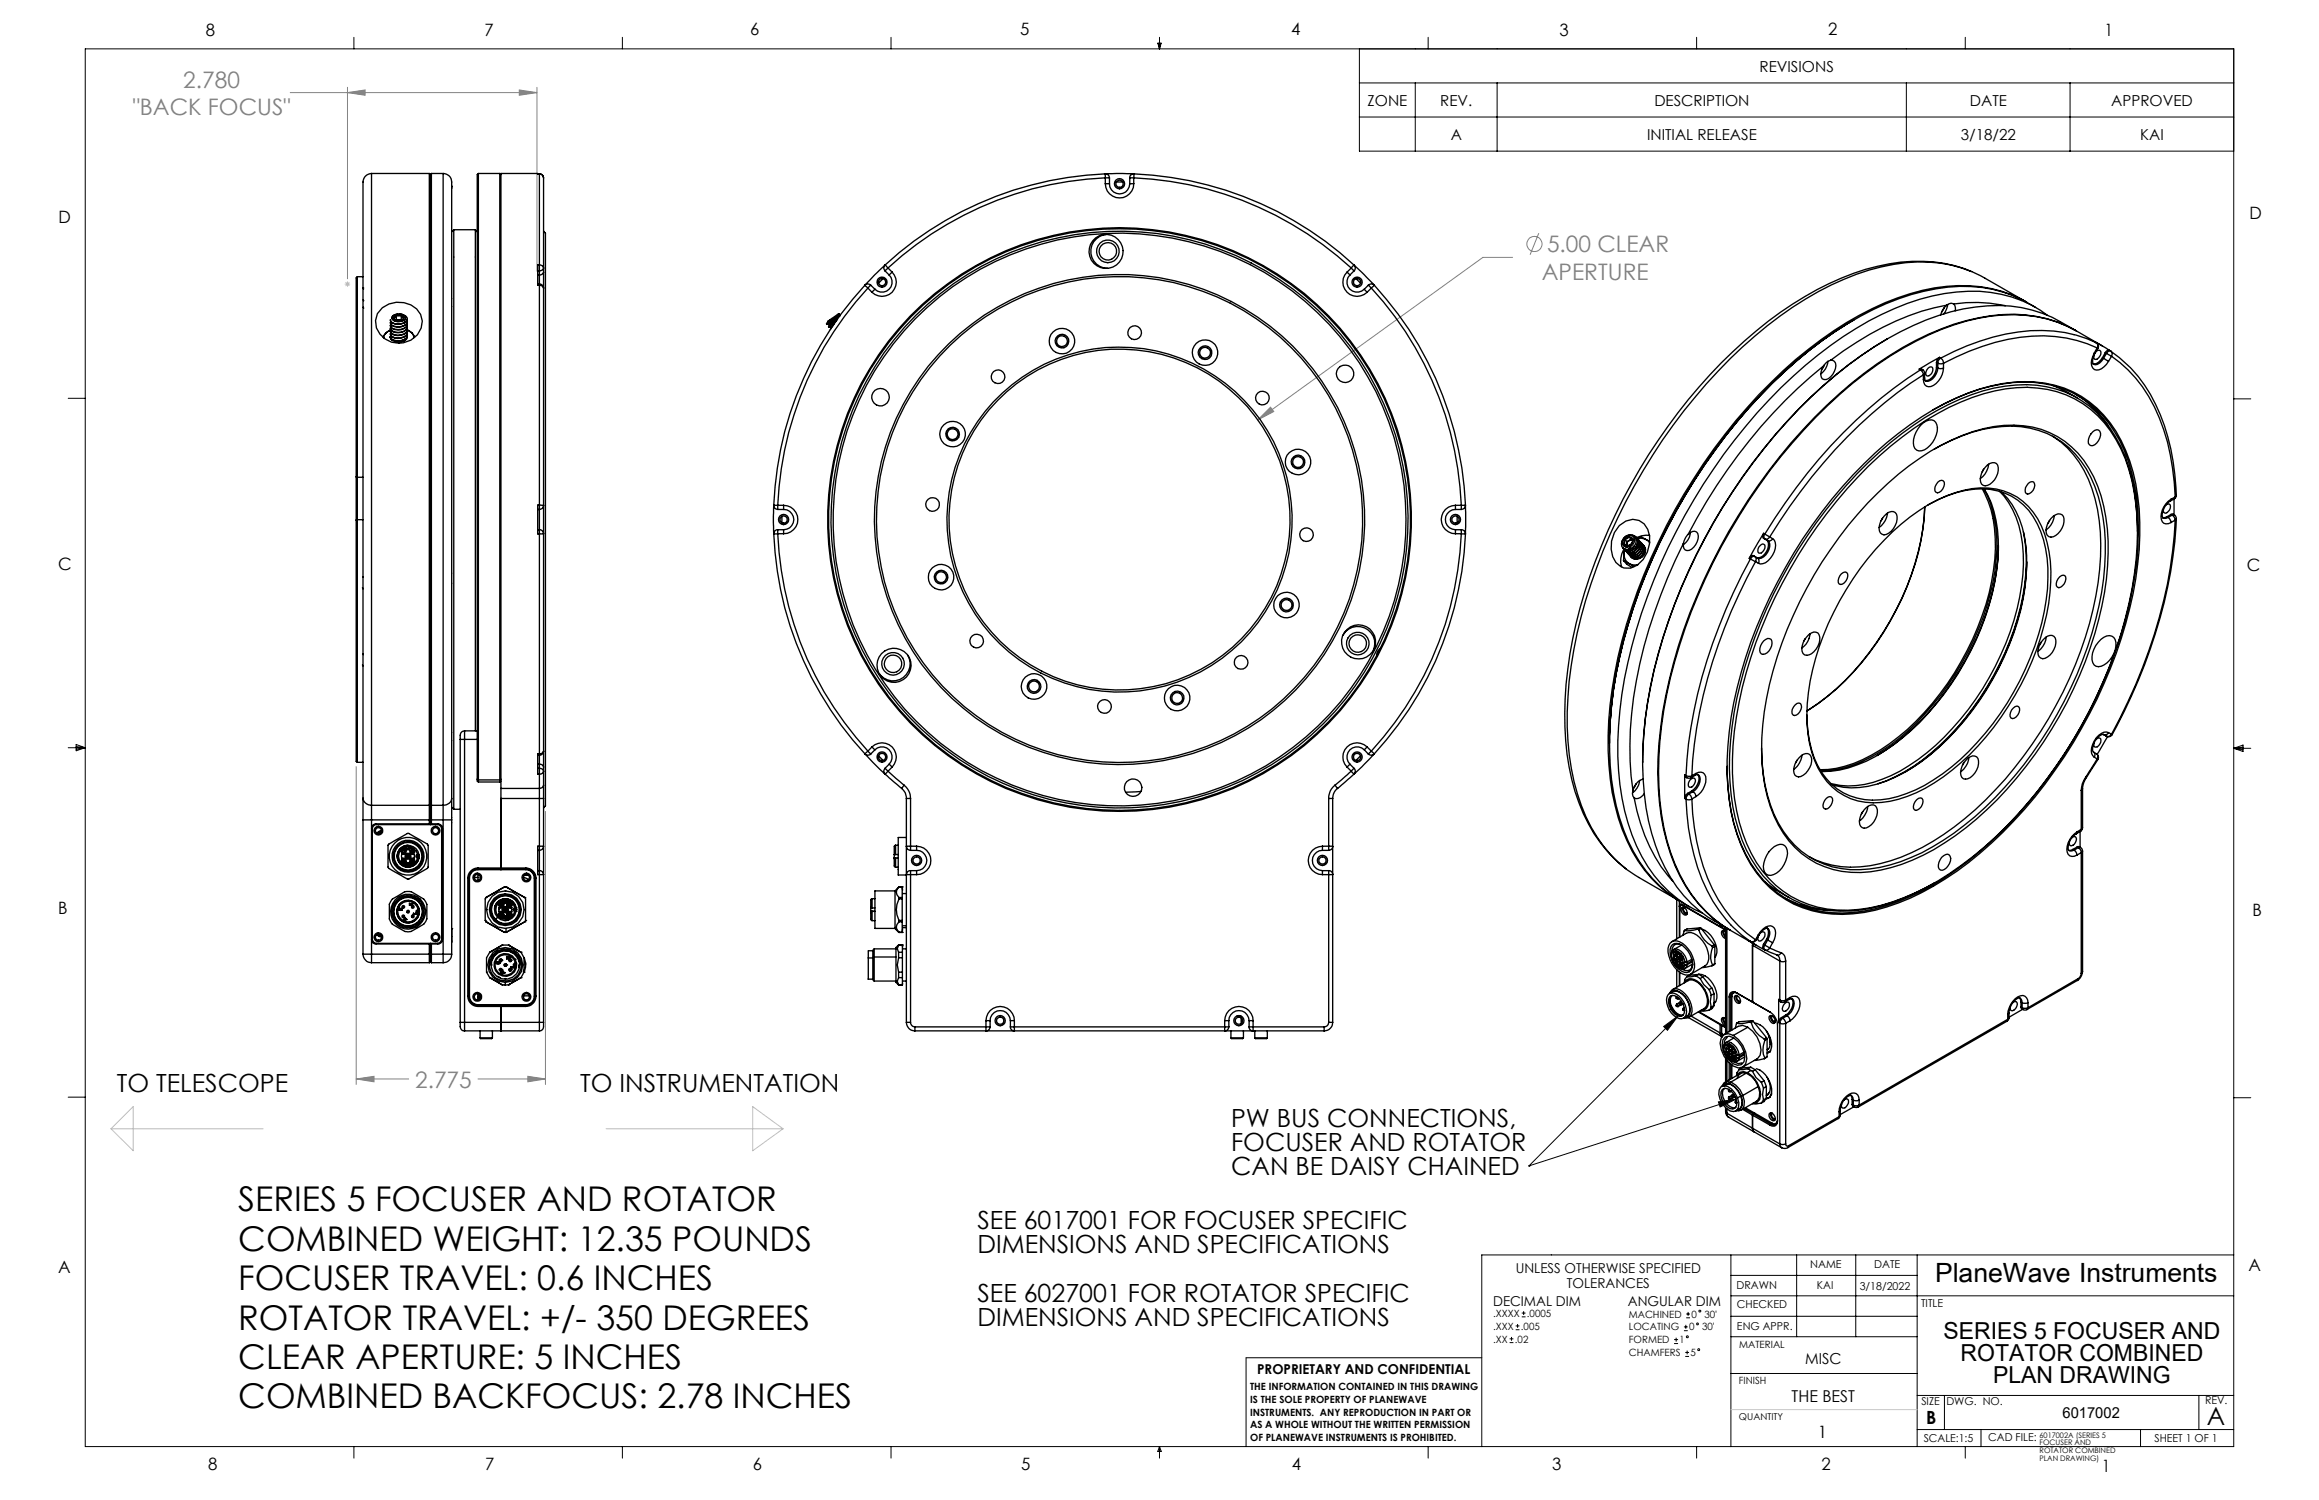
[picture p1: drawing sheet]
<svg xmlns="http://www.w3.org/2000/svg" width="432mm" height="279mm" viewBox="0 0 432 279" stroke-linecap="round" stroke-linejoin="round" font-family="sans-serif">
<defs><g id="words">
<g font-size="6.3">
<text x="44.4" y="225.6">SERIES 5 FOCUSER AND ROTATOR</text>
<text x="44.4" y="233">COMBINED WEIGHT: 12.35 POUNDS</text>
<text x="44.4" y="240.3">FOCUSER TRAVEL: 0.6 INCHES</text>
<text x="44.4" y="247.6">ROTATOR TRAVEL: +/- 350 DEGREES</text>
<text x="44.4" y="255">CLEAR APERTURE: 5 INCHES</text>
<text x="44.4" y="262.3">COMBINED BACKFOCUS: 2.78 INCHES</text>
</g>
<text font-size="4.9" x="360.3" y="238.7">PlaneWave Instruments</text>
<g font-size="4.7">
<text x="21.7" y="203.3">TO TELESCOPE</text>
<text x="108" y="203.3">TO INSTRUMENTATION</text>
<text x="229.2" y="209.9">PW BUS CONNECTIONS,</text>
<text x="229.2" y="214.4">FOCUSER AND ROTATOR</text>
<text x="229.2" y="218.9">CAN BE DAISY CHAINED</text>
<text x="182" y="228.9">SEE 6017001 FOR FOCUSER SPECIFIC</text>
<text x="182" y="233.4">DIMENSIONS AND SPECIFICATIONS</text>
<text x="182" y="242.5">SEE 6027001 FOR ROTATOR SPECIFIC</text>
<text x="182" y="247">DIMENSIONS AND SPECIFICATIONS</text>
<text x="410.9" y="265.3">A</text>
</g>
<g font-size="4.4">
<text x="361.9" y="249.3">SERIES 5 FOCUSER AND</text>
<text x="365" y="253.5">ROTATOR COMBINED</text>
<text x="371.1" y="257.7">PLAN DRAWING</text>
</g>
<g font-size="4.2" fill="#808080">
<text x="34.1" y="16.3">2.780</text>
<text x="24.7" y="21.4">&quot;BACK FOCUS&quot;</text>
<text x="288.1" y="47">5.00 CLEAR</text>
<text x="287.1" y="52.1">APERTURE</text>
<text x="77.3" y="202.6">2.775</text>
</g>
<text font-size="3.4" x="358.6" y="265.2">B</text>
<g font-size="3.2">
<text x="38.3" y="6.7">8</text>
<text x="90.2" y="6.7">7</text>
<text x="139.7" y="6.5">6</text>
<text x="190" y="6.5">5</text>
<text x="240.4" y="6.5">4</text>
<text x="290.4" y="6.7">3</text>
<text x="340.4" y="6.5">2</text>
<text x="391.9" y="6.7">1</text>
<text x="10.9" y="41.6">D</text>
<text x="418.9" y="40.7">D</text>
<text x="10.9" y="106.3">C</text>
<text x="418.4" y="106.4">C</text>
<text x="10.8" y="170.2">B</text>
<text x="419.4" y="170.6">B</text>
<text x="10.8" y="237.2">A</text>
<text x="418.6" y="236.8">A</text>
<text x="338.5" y="267.8">1</text>
<text x="38.8" y="273.8">8</text>
<text x="90.4" y="273.8">7</text>
<text x="140.2" y="273.8">6</text>
<text x="190.1" y="273.9">5</text>
<text x="240.5" y="273.8">4</text>
<text x="289" y="273.9">3</text>
<text x="339.1" y="273.8">2</text>
<text x="391.4" y="274.1">1</text>
</g>
<text font-size="3" x="333.6" y="261.1">THE BEST</text>
<g font-size="2.8">
<text x="327.6" y="13.3">REVISIONS</text>
<text x="254.6" y="19.7">ZONE</text>
<text x="268.2" y="19.7">REV.</text>
<text x="308" y="19.7">DESCRIPTION</text>
<text x="366.8" y="19.7">DATE</text>
<text x="393.1" y="19.7">APPROVED</text>
<text x="270.1" y="26">A</text>
<text x="306.7" y="26">INITIAL RELEASE</text>
<text x="365.1" y="26">3/18/22</text>
<text x="398.5" y="26">KAI</text>
<text x="336.1" y="254">MISC</text>
<text x="384" y="264">6017002</text>
</g>
<g font-size="2.5">
<text x="282.2" y="237.1">UNLESS OTHERWISE SPECIFIED</text>
<text x="291.7" y="240">TOLERANCES</text>
<text x="278" y="243.2">DECIMAL DIM</text>
<text x="303.1" y="243.2">ANGULAR DIM</text>
<text x="234.1" y="256">PROPRIETARY AND CONFIDENTIAL</text>
</g>
<g font-size="2">
<text x="337.1" y="236.3">NAME</text>
<text x="349" y="236.3">DATE</text>
<text x="323.3" y="240.1">DRAWN</text>
<text x="323.4" y="243.7">CHECKED</text>
<text x="338.3" y="240">KAI</text>
<text x="346.3" y="240.2">3/18/2022</text>
<text x="357.7" y="243.5">TITLE</text>
<text x="323.4" y="247.6">ENG APPR.</text>
<text x="357.8" y="261.7">SIZE</text>
<text x="362.4" y="261.7">DWG. NO.</text>
<text x="410.6" y="261.6">REV.</text>
<text x="358.2" y="268.5">SCALE:1:5</text>
<text x="370.2" y="268.5">CAD FILE:</text>
<text x="401.2" y="268.5">SHEET 1 OF 1</text>
</g>
<g font-size="1.9">
<text x="278" y="245.3">.XXXX</text>
<text x="284.3" y="245.3">.0005</text>
<text x="303.3" y="245.4">MACHINED</text>
<text x="315" y="245.4">0</text>
<text x="317.4" y="245.4">30'</text>
<text x="278" y="250.1">.XX</text>
<text x="278" y="247.7">.XXX</text>
<text x="282.1" y="250.1">.02</text>
<text x="283.2" y="247.7">.005</text>
<text x="303.3" y="250.2">FORMED</text>
<text x="303.3" y="247.8">LOCATING</text>
<text x="312.7" y="250.2">1</text>
<text x="314.5" y="247.8">0</text>
<text x="316.9" y="247.8">30'</text>
<text x="323.8" y="251.2">MATERIAL</text>
<text x="303.3" y="252.6">CHAMFERS</text>
<text x="314.8" y="252.6">5</text>
<text x="323.8" y="257.7">FINISH</text>
<text x="232.8" y="258.9">THE INFORMATION CONTAINED IN THIS DRAWING</text>
<text x="232.8" y="261.3">IS THE SOLE PROPERTY OF PLANEWAVE</text>
<text x="232.8" y="263.7">INSTRUMENTS. ANY REPRODUCTION IN PART OR</text>
<text x="232.8" y="266.1">AS A WHOLE WITHOUT THE WRITTEN PERMISSION</text>
<text x="232.8" y="268.5">OF PLANEWAVE INSTRUMENTS IS PROHIBITED.</text>
</g>
<text font-size="1.8" x="323.8" y="264.5">QUANTITY</text>
<g font-size="1.4">
<text x="379.8" y="267.8">6017002A (SERIES 5</text>
<text x="379.8" y="269.2">FOCUSER AND</text>
<text x="379.8" y="270.6">ROTATOR COMBINED</text>
<text x="379.8" y="272">PLAN DRAWING)</text>
</g>
</g></defs>
<g fill="none" stroke="#808080" stroke-width=".19">
<path d="M54 17.3h46M64.7 17.3l3.3-.5v.9zM64.7 16.3v35.6M96.7 16.8l3.3 .5-3.3 .4zM100 16.3v34.2M281.7 47.9h-5.6l-41.9 30.3M286.5 43.4l-1.6 4M236.6 75.8l.6 .9-3 1.5zM66.3 142.8v59.2M101.6 151.1v50.9M66.3 201l3.3-.5v1zM66.3 201h9.8"/>
<path d="M89 201h12.6M98.3 200.5l3.3 .5-3.3 .5z"/>
<circle cx="285.7" cy="45.4" r="1.41"/>
</g>
<g fill="none" stroke="#000" stroke-width=".19">
<path d="M15.9 9.1h400v260.4h-400zM65.9 6.9v2.2M115.9 6.9v2.2M165.9 6.9v2.2M215.6 8h.6l-.3 1.1zM215.7 8l.2 1.1M215.9 6.9v2.2M216 8l-.1 1.1M253.1 9.1v19.1h162.8M253.1 15.5h162.8M263.5 15.5v12.7M265.9 6.9v2.2"/>
<path d="M278.8 15.5v12.7M315.9 6.9v2.2M355 15.5v12.7M365.9 6.9v2.2M385.4 15.5v12.7M253.1 21.8h162.8M12.7 74.2h3.2M415.9 74.3h3.2M12.7 139.3h3.2M14.2 139.1l1.7 .2M14.2 138.7l1.7 .6-1.7 .5zM15.9 139.3l-1.7 .3"/>
<path d="M415.9 139.4h3.2M415.9 139.4l1.8-.6v1.2zM415.9 139.4l1.8 .3M417.7 139.2l-1.8 .2M309.8 191.2l2.7-2-2 2.7zM312.5 189.2l-27.8 28M12.7 204.4h3.2M284.7 217.2h.1M320 205.2l3.3-.5-3 1.5zM323.3 204.7l-38.6 12.5M415.9 204.5h3.2M322.3 233.8v35.7"/>
<path d="M322.3 237.6h34.7M334.5 233.8v15.2M345.5 233.8v15.2M357 233.8v35.7M415.9 233.8h-140v35.7M275.9 252.9h-43.9v16.6M281.1 250.1h.7M281.1 249.4h.7M281.4 249v.7M282.2 247.7h.7M282.2 247h.7M282.6 246.6v.7"/>
<path d="M283.4 245.3h.7M283.4 244.6h.7M283.7 244.2v.7M311.7 250.3h.8M311.7 249.5h.8M312.1 249.2v.7M313.5 247.9h.8M313.5 247.2h.8M313.8 252.7h.7M313.8 251.9h.7M313.9 246.8v.7M314 245.5h.7"/>
<path d="M314 244.8h.7M314.1 251.6v.7M314.3 244.4v.7M322.3 255.8h34.7M322.3 241.4h93.6M322.3 245.2h34.7M322.3 249h34.7M357 259.9h58.9M362.1 259.9v6.4M409.4 259.9v6.4M65.9 269.5v2.1M115.9 269.5v2.1"/>
<path d="M165.9 269.5v2.1M215.9 269.5v2.1M215.9 269.5l.3 .8h-.6zM265.9 269.5v2.1M315.9 269.5v2.1M357 266.3h58.9M365.9 269.5v2.1M368.9 266.3v3.2M398.6 266.3v3.2"/>
<circle cx="314.2" cy="249" r=".17"/>
<circle cx="316.1" cy="246.6" r=".19"/>
<circle cx="316.3" cy="251.4" r=".17"/>
<circle cx="316.5" cy="244.2" r=".19"/>
</g>
<path d="M64.2 52.9h1M64.3 52.6l.8 .7M64.7 52.4v1M65.1 52.6l-.8 .7M20.7 210.3h28.3M20.7 210.3l4.1-4.2v8.2zM112.9 210.3h32.9M140.2 206.1l5.6 4.2-5.6 4zM322.3 262.6h34.7" fill="none" stroke="#c0c0c0" stroke-width=".19"/>
<path d="M309.8 191.2l2.7-2-2 2.7zM320 205.2l3.3-.5-3 1.5z" fill="#000"/>
<g fill="#808080">
<path d="M66.3 201l3.3-.5v1zM98.3 200.5l3.3 .5-3.3 .5zM234.2 78.2l3-1.5-.6-.9z"/>
<path d="M64.7 17.3l3.3-.5v.9zM96.7 16.8l3.3 .5-3.3 .4z"/>
</g>
<g fill="none" stroke="#000" stroke-width=".25">
<path d="M69.2 32.3a1.82 1.82 0 0 0-1.6 2.4v114M69.2 32.3v117.7M69.2 32.3h10.7M79.9 32.3v117.7M79.9 32.3l.3 .2M80.2 32.5v117.3M80.3 32.3v117.7M80.3 32.3h2.2M80.3 32.3l-.1 .2M82.5 32.3a1.61 1.61 0 0 1 1.6 2v.4M82.5 32.3v117.7M84.1 34.6v.4"/>
<path d="M84.1 35v113.7M84.1 34.7v.3M84.1 34.7h.1M89.1 32.3v113M89.1 32.3a.84 .84 0 0 0-.2 1v111.8M89.1 32.3h4M93.1 32.3v113M93.1 32.3l.2 .2M100.4 32.4a.81 .81 0 0 1 .8 1v16.5M100.4 32.4l-7.1-.1v114.6M100.4 32.4v17M100.4 32.4h.1"/>
<path d="M205.8 32.4a64.4 64.4 0 0 0-41 17M205.8 32.4v.7M205.8 32.4a.78 .78 0 0 1 .8 .7M205.8 32.4h5.3M205.8 33.1a63.7 63.7 0 0 0-40.5 16.8M205.8 34.2a2.65 2.65 0 0 0 2.7 2.7 2.65 2.65 0 0 0 2.6-2.7M205.8 34.2h.8M205.8 33.1h.8M205.8 33.1v1.1M206.6 34.2a1.89 1.89 0 0 0 1.9 1.9 1.89 1.89 0 0 0 1.9-1.9M206.6 33.1v1.1M207.9 33.9h1.2"/>
<path d="M210.4 33.1h.7M210.4 34.2h.7M210.4 33.1v1.1M211.1 33.1a63.7 63.7 0 0 1 40.5 16.8M211.1 33.1v1.1M211.1 32.4v.7M211.1 32.4a64.4 64.4 0 0 1 41 17M211.1 32.4a.73 .73 0 0 0-.7 .7M66.5 51.5v37.4M66.5 51.5l-.2 .3v37M66.5 51.5h1.1M67.5 53.6h.1"/>
<path d="M67.6 53.6l.1 .2M67.6 57.2l.1 .2M67.6 55.8l.1 .2M71.2 57.3a4.8 4.8 0 0 1 7.1 1.3 4 4 0 0 1-4 5.3 4 4 0 0 1-4-5.5zM72.7 59.6v.1M72.7 59.6a1.17 1.17 0 0 0 1.4 .8l1.1-.3M73.3 59.7a1.55 1.55 0 0 0 1.5 .1M73.3 59.7l.6 .2 .9-.1M73.3 59.2l.4 .4M73.8 58.8h.9M73.8 58.8l-.4 .2-.1 .2M73.8 59.7h.9"/>
<path d="M73.8 58.8l-.5 .4M73.8 59.6l-.1 .1M73.8 58.8v.8M73.8 59.6h.9M74 58.5a.95 .95 0 0 0-1 .8l.3 .4M74 58.5h.1M74.5 58.5a1.29 1.29 0 0 1 1.3 1M74.7 58.8l.3 .1 .2 .3M74.7 58.8l.5 .4M74.7 59.6l.1 .1M74.7 58.8v.8M75.2 59.2a1.08 1.08 0 0 1-1.9 0"/>
<path d="M75.2 59.2l-.3 .4M75.4 59.6l-.6 .2M75.4 59.6l-.2 .5M75.4 59.6l.1-.3a1.35 1.35 0 0 0-2.1-.6l-.4 .5 .1 .2 .2 .3M75.8 59.6a1.05 1.05 0 0 1-1.1 1.2 2 2 0 0 1-2-.5l.1-.4M75.8 59.5l-.2 .4-.4 .2M75.8 59.8v.1a1.75 1.75 0 0 1-2.3 1l-.5-.2-.3-.3v-.3M75.8 59.5a2.03 2.03 0 0 1-3.1 .4v-.2M84.5 42.8v107.9M84.5 42.8h4M84.5 42.8l-.4 .4M88.5 42.8v93.3"/>
<path d="M88.5 42.8l.4 .4M100.1 52.9h.3M100.1 51.2h.3M100.1 50.4h.3M100.4 52.9a.85 .85 0 0 1 .8 .8M100.4 49.4h-.3v3.7h.3M100.4 53.1v41M100.4 53.1a.79 .79 0 0 1 .8 .6M100.4 49.4v1M100.4 49.4a.68 .68 0 0 1 .8 .5M100.4 52.9v.2M100.4 51.2v1.7"/>
<path d="M100.4 50.4v.8M101.2 53.7v40.4M101.2 50.7a.79 .79 0 0 1-.8 .5M101.2 50.7v3M101.2 49.9a.69 .69 0 0 1-.8 .5M101.2 43a.94 .94 0 0 1 .4 1.1v106l-.4 .4M101.2 49.9v.8M154.5 59.6l-.4 .3-.2 .4 .2-.2M154.5 59.6l-.4 .5M155 59.5l-1 .9M155 59.5l1.3-1-.3 .1-1.5 1M155 59.5l-.9 .6"/>
<path d="M155.7 59.8l-1.4 1.1h.5l.5-.5M155.9 59.5l-1.6 1.4M156.2 58.8l-1.8 1.6h-.4l-.1-.1M156.2 58.5l-.1 .3M156.5 58.8h-.3l-1.7 1.6M161 53.1a64.5 64.5 0 0 0-16.9 41M161 53.1l.6 .6M161 53.1a.73 .73 0 0 1 1.1 0M161.6 53.7a63.5 63.5 0 0 0-16.8 40.4M161.6 53.7l.7 .7M162.1 53.1l-.5 .6M162.1 53.1l.8 .8"/>
<path d="M162.9 53.9l-.6 .5M164.4 51.9l-.8 .8M164.8 50.4l.8 .8M164.8 49.4l.5 .5M164.8 49.4a.77 .77 0 0 0 0 1M164.8 49.4l-3.8 3.7M165.3 49.9l-.5 .5M165.3 49.9l.8 .8M165.6 51.2a1.87 1.87 0 0 1 0 2.7 1.87 1.87 0 0 1-2.7 0M166.1 50.7a2.66 2.66 0 0 1 0 3.8 2.66 2.66 0 0 1-3.8-.1M166.1 50.7l-.5 .5M206 43.7a3.2 3.2 0 0 0-2.9 3.3 3.2 3.2 0 0 0 3.2 3"/>
<path d="M250.8 50.7a2.64 2.64 0 0 0 0 3.7 2.64 2.64 0 0 0 3.8 0M250.8 50.7l.6 .5M251.4 51.2a1.88 1.88 0 0 0 0 2.7 1.88 1.88 0 0 0 2.6 0M251.6 49.9l.5 .5M251.6 49.9l-.8 .8M252.1 49.4l-.5 .5M252.1 49.4a.77 .77 0 0 1 0 1M252.1 49.4l3.8 3.7M252.1 50.4l-.7 .8M252.5 51.9l.8 .8M254 53.9l.6 .5M254.8 53.1l.5 .6"/>
<path d="M254.8 53.1a.77 .77 0 0 1 1.1 0M254.8 53.1l-.8 .8M255.3 53.7a63.7 63.7 0 0 1 16.8 40.4M255.3 53.7l-.7 .7M255.9 53.1l-.6 .6M255.9 53.1a64.5 64.5 0 0 1 17 41M345.3 59.5a80.7 80.7 0 0 0-21.9 19 106 106 0 0 0-22.5 46.9 72.3 72.3 0 0 0-1.2 13.1M362 57.3l-.5 .8M362.5 56.8a49.4 49.4 0 0 0-19.2 8.5l-2.4 1.8M362.5 56.8a3.3 3.3 0 0 0-1.1 1.9M362.7 56.7l-.3 .9-.5 .9M363.8 56.6a.99 .99 0 0 0-1.3 .2"/>
<path d="M363.8 56.6a1.39 1.39 0 0 1 .3 1.3M363.8 56.6a27 27 0 0 1 9.6 .3M367 50.6a29.1 29.1 0 0 0-19.6-.4 63.3 63.3 0 0 0-24.7 15.3 106.1 106.1 0 0 0-29.9 53.5 62.3 62.3 0 0 0-.1 26.2 29.9 29.9 0 0 0 9.2 16l.8 .6M377.2 56.2l-7.6-4.4a24.5 24.5 0 0 0-17-2.6 50.9 50.9 0 0 0-21.2 9.7 98.8 98.8 0 0 0-27.1 31.6 98.5 98.5 0 0 0-12.1 36.4 52.2 52.2 0 0 0 2.3 23.2 24.9 24.9 0 0 0 10.7 13.3l7.6 4.5M377.4 56.3a25.1 25.1 0 0 0-17.2-2.7 53.7 53.7 0 0 0-23.5 11.5 103.7 103.7 0 0 0-29.3 38.9 85.3 85.3 0 0 0-8 35.8 41.8 41.8 0 0 0 4.5 18.7 23.6 23.6 0 0 0 9 9.4M379 57.3a24.8 24.8 0 0 0-18.5-3.5 53 53 0 0 0-23.6 11.4 103.2 103.2 0 0 0-29.2 38.9 85.6 85.6 0 0 0-8 35.8 39.3 39.3 0 0 0 5.6 20.6 24.3 24.3 0 0 0 9.3 8.4M381.2 58.7a23.3 23.3 0 0 0-16.9-4.3 44.1 44.1 0 0 0-18.7 6.8 88.9 88.9 0 0 0-26.5 26.2 103.4 103.4 0 0 0-17.1 42 55.7 55.7 0 0 0 1.1 23.9 25.5 25.5 0 0 0 12.4 16.1l1.5 .7M71.9 62l-.4 .6v.4M71.9 62l-.6 .8M72.7 62.8v.3l.5 .3M72.7 60.1h.1M72.7 60.6v.1"/>
<path d="M72.7 61.1v.1M72.7 61.7h.1M72.7 62.2v.1M72.7 62.7v.1M72.7 61.4l-.8 .6M72.8 62.5l-.1 .3M72.8 62.5l-.1 .4 .1 .3 .4 .2M72.9 63.1l.3 .3M75.6 63.2l-.4 .3M75.7 61.5l1 .5M75.7 62.4l.1 .4a1.39 1.39 0 0 1-1.7 .9l-.9-.3M75.8 61.1a1.05 1.05 0 0 1-1.1 1.3 1.8 1.8 0 0 1-2-.5l.1-.4-.9 .5"/>
<path d="M75.8 62.2a1.05 1.05 0 0 1-1.1 1.2 2 2 0 0 1-2-.5l.1-.4M75.8 61.7a1.05 1.05 0 0 1-1.1 1.2 1.8 1.8 0 0 1-2-.5l.1-.4M75.8 60.6v.4a1.86 1.86 0 0 1-2.3 .8l-.8-.5 .1-.4M75.8 60.1v.4a1.86 1.86 0 0 1-2.3 .8l-.8-.4 .1-.5M75.8 62.4v.1a1.75 1.75 0 0 1-2.3 1l-.8-.5 .1-.5M75.8 61.9v.1a1.1 1.1 0 0 1-1.1 1 1.56 1.56 0 0 1-2-.7M75.8 61.4v.1a1.75 1.75 0 0 1-2.3 .9l-.5-.2-.3-.5M75.8 60.9v.1a1.75 1.75 0 0 1-2.3 .9l-.5-.2-.3-.5M75.8 60.4a1.75 1.75 0 0 1-2.3 1l-.5-.2-.3-.3v-.2M75.9 61.4l.8 .6M76.7 62l.3 .6v.3M76.7 62l.6 .7"/>
<path d="M154.3 60.9h.1M154.5 60.4l-.2 .5M155 60.7l-.4 .7M339.5 68.2a99.7 99.7 0 0 0-25.2 31.4M339.7 68l-.5 .8M340.4 67.3a3.1 3.1 0 0 1-1.4 2.3M340.9 67.1a1.89 1.89 0 0 0-1.4 1.1M340.9 67.1a.98 .98 0 0 1 .9 .5 .98 .98 0 0 1 0 1 2.44 2.44 0 0 1-2.2 2.1 1.09 1.09 0 0 1-.5-1.4l.4-1.1M351.4 63.1a85.2 85.2 0 0 0-25 23 105.1 105.1 0 0 0-19.6 44.8 70 70 0 0 0-.9 11.2M357.4 68.8l.3-.1 .3 .2M357.4 68.8l.2 .1M357.6 68.9a93.2 93.2 0 0 0-29 30.6"/>
<path d="M357.6 68.9l.4 .4 .1 .5M357.6 79.2a2.33 2.33 0 0 1 2.5-.8 2.64 2.64 0 0 1 .2 3.3 3.6 3.6 0 0 1-3 2.3 1.31 1.31 0 0 1-1-1.5 4.9 4.9 0 0 1 1.3-3.3zM358 68.9l.3 .3 .1 .3M358 68.9h-.4M358.1 69.8a91.1 91.1 0 0 0-26.7 27.3l-1.9 2.9M358.1 69.8v.9M358.4 69.5l-.3 .3M358.4 70.4l-.3 .3M358.4 69.5v.9M359 68.6l.2-.2h.5a1.08 1.08 0 0 1-.9 1.6 .9 .9 0 0 1 .2-1.4zM359.9 76.4a35.6 35.6 0 0 1 16.9-5.2 19.2 19.2 0 0 1 17.9 10.9 37.1 37.1 0 0 1 3.4 17.7 77.1 77.1 0 0 1-9.3 33.1 83.9 83.9 0 0 1-24.6 29.1 43 43 0 0 1-17.2 7.7 19.9 19.9 0 0 1-18.7-5.9 28.7 28.7 0 0 1-6.6-17.4l-.1-3.7M360.6 68.4a2.41 2.41 0 0 1-2.1 2.5"/>
<path d="M360.6 67.5v.9M360.6 68.4l.2 .1M360.6 67.5l.2 .2M360.8 68.5a2.56 2.56 0 0 1-2.1 2.5l-.2-.1-.1-.5M360.8 68.5a1.06 1.06 0 0 0 1.1 0M360.8 67.7l.4 .1 .7-.1M360.8 67.7v.8M361.1 66.6l-3.7 2.2M361.1 66.6l-.3 .3-.2 .6M361.1 66.6l.3 .1M361.4 66.7a1.06 1.06 0 0 0-.6 1M361.4 66.7a1.06 1.06 0 0 1 .5 1"/>
<path d="M361.9 68.5a3.6 3.6 0 0 1-2.8 3.5 1.13 1.13 0 0 1-1-1.3M361.9 67.7v.8M382.1 71.8l2.3 1 2.5 1.4M386.5 61.6a26.9 26.9 0 0 0-10.1-4.3 34.4 34.4 0 0 0-20.2 3.3 76.4 76.4 0 0 0-25.6 20.3 107.1 107.1 0 0 0-23.3 47.1 58.9 58.9 0 0 0 .3 27.3 27.3 27.3 0 0 0 10.4 15.5l4.1 2.4M386.5 61.6a25.3 25.3 0 0 0-18.1-2.4 50.6 50.6 0 0 0-18.9 8.6 98.5 98.5 0 0 0-29.2 34.2 95 95 0 0 0-11.4 36.5 49.8 49.8 0 0 0 3 22.8 24.7 24.7 0 0 0 10.2 11.9M386.6 73.5a19.5 19.5 0 0 1 5.9 5.7M390 65.8a2.87 2.87 0 0 0-.3 2.7 1.31 1.31 0 0 0 2.1-.2l.8-1M390 65.8h.1M390.1 65.8a1.83 1.83 0 0 0-.3 2 1.25 1.25 0 0 0 1.5-.6l.4-.5M390.1 63.7l2.7 1.6M390.1 63.7l.2 .2M390.3 65.5l.2-.2h.5a1.11 1.11 0 0 1-1 1.6l-.1-.2v-.4"/>
<path d="M390.3 63.9a.75 .75 0 0 1 .3 1M390.3 63.9a25.3 25.3 0 0 0-16.8-1.7 46 46 0 0 0-12.1 4.5M390.3 63.9a.7 .7 0 0 1 .2 .9M390.3 63.9h.1M390.5 64.8a26.9 26.9 0 0 0-19-1 47.7 47.7 0 0 0-9.6 3.9M390.5 64.8l.1 .1M390.5 64.8l-.5 1M390.6 64.9l-.5 .9M391.5 64.5a32.2 32.2 0 0 0-12.3-5.5 32.9 32.9 0 0 0-17.7 2.3 71.6 71.6 0 0 0-25.6 18.8 106.4 106.4 0 0 0-26.1 52.1 59.1 59.1 0 0 0 .6 24.3 27.7 27.7 0 0 0 10.1 15.7l6.5 3.9M391.5 66.6a1.9 1.9 0 0 1-1.8 1.2M391.5 66.6l.2 .1M391.7 66.7l.9 .6"/>
<path d="M392 65.7l-.5 .9M392 65.7l.2 .1M392.2 65.8l1 .6M392.2 65.8l-.5 .9M392.8 65.3a.6 .6 0 0 0-.8 .4M392.8 65.3l.2 .1M393 65.4a.72 .72 0 0 1 .2 1M393 65.4l1.6 1.2 2 1.8M393 65.4a.71 .71 0 0 0-.8 .4M393.2 66.4a25.7 25.7 0 0 1 9.7 13.6 45.3 45.3 0 0 1 2.1 12.6M393.2 66.4l-.6 .9M396.7 68.5a32 32 0 0 1 7.9 17.5l.6 6.2"/>
<path d="M66.3 96.9v44.9l.2 .2M66.3 88.8v8.1M66.3 88.8l.2 .1M66.5 88.9v7.9M66.5 96.8v45.2M66.5 96.8h1.1M66.5 88.9h1.1M66.5 96.8l-.2 .1M100.1 94.9h.3M100.1 98.7h.3M100.4 94.1h-.3v5.3h.3M100.4 99.4v41"/>
<path d="M100.4 94.1v.8M100.4 94.1h.8M100.4 98.7v.7M100.4 98.7a.78 .78 0 0 1 .8 .7M100.4 94.9v3.8M101.2 94.1a.78 .78 0 0 1-.8 .8M101.2 99.4h-.8M101.2 99.4v40.5M101.2 94.1v5.3M144.1 99.4a64.2 64.2 0 0 0 16.9 41M144.1 94.1h.7M144.1 94.1a.78 .78 0 0 0 .7 .8"/>
<path d="M144.1 94.1v5.3M144.8 99.4a63.7 63.7 0 0 0 16.8 40.5M144.8 99.4h-.7M144.8 98.7v.7M144.8 98.7a.73 .73 0 0 0-.7 .7M144.8 94.1v.8M144.8 99.4h1.1M144.8 94.9h1.1M144.8 98.7h1.1M144.8 94.1h1.1M145.6 96.2v1.2M145.9 94.1a2.65 2.65 0 0 1 2.7 2.7 2.65 2.65 0 0 1-2.7 2.6"/>
<path d="M145.9 98.7v.7M145.9 94.9a1.89 1.89 0 0 1 1.9 1.9 1.89 1.89 0 0 1-1.9 1.9M145.9 94.1v.8M271 94.1a2.65 2.65 0 0 0-2.6 2.7 2.65 2.65 0 0 0 2.6 2.6M271 98.7v.7M271 94.1v.8M271 94.9a1.89 1.89 0 0 0-1.9 1.9 1.89 1.89 0 0 0 1.9 1.9M271 99.4h1.1M271 94.9h1.1M271 98.7h1.1M271 94.1h1.1M271.3 96.2v1.2"/>
<path d="M272.1 99.4a63.9 63.9 0 0 1-16.8 40.5M272.1 99.4h.8M272.1 98.7v.7M272.1 98.7a.73 .73 0 0 1 .8 .7M272.1 94.1v.8M272.9 99.4a64.7 64.7 0 0 1-17 41M272.9 94.1h-.8M272.9 94.1a.78 .78 0 0 1-.8 .8M272.9 94.1v5.3M301.5 97.9a3.2 3.2 0 0 1 3.5-1 3.2 3.2 0 0 1 2.2 3 6 6 0 0 1-2.3 5.4 2.88 2.88 0 0 1-4.6-1.6 5.8 5.8 0 0 1 1.2-5.8zM304 99.7a1.3 1.3 0 0 1 1 1 1.3 1.3 0 0 1-.5 1.3 1.37 1.37 0 0 1-2.2 .1M307.2 99.7a4.1 4.1 0 0 0-2.5 .5"/>
<path d="M314.3 99.6a3 3 0 0 0-.9 1.6M314.3 99.6a1.09 1.09 0 0 1 1.8-.2 2.64 2.64 0 0 1-2 3.2 .97 .97 0 0 1-.7-1.4M314.7 99.2a3.2 3.2 0 0 1-1.3 2.3M328.4 99.3l-2.7 4.7M328.4 99.3a.74 .74 0 0 0 0 1M328.4 99.3l.2 .2M328.6 99.5l.9 .5M328.6 99.5a.62 .62 0 0 0 0 .9M347.1 86.4a55.1 55.1 0 0 1 21.6-14 24 24 0 0 1 17.3 .6 21.1 21.1 0 0 1 10.6 12.9 45.4 45.4 0 0 1 1.1 21.9 89.4 89.4 0 0 1-29 51.1 46.9 46.9 0 0 1-21.6 11.1 20 20 0 0 1-18.8-5.9 28.6 28.6 0 0 1-6.6-17.5 65.8 65.8 0 0 1 4.3-27 91.7 91.7 0 0 1 21.1-33.2zM347.8 93.7a48.8 48.8 0 0 1 19.7-13.3 20.2 20.2 0 0 1 14.1 .2 17 17 0 0 1 9 10 36.5 36.5 0 0 1 1.6 17.3 74.2 74.2 0 0 1-26.2 46.3 37.2 37.2 0 0 1-17.7 8.2 16.4 16.4 0 0 1-18-10.4 34.5 34.5 0 0 1-2.1-16.9 72.4 72.4 0 0 1 14.3-35.1l1.7-2.2zM347.9 86.8a56.6 56.6 0 0 1 19.3-12.8 24.7 24.7 0 0 1 17.5-.4 19.9 19.9 0 0 1 11 11.9 45.6 45.6 0 0 1 1.3 24 87.2 87.2 0 0 1-29.6 50 45.2 45.2 0 0 1-19.3 9.6 19.9 19.9 0 0 1-17.5-4.2 24.8 24.8 0 0 1-7.2-13.9 53.2 53.2 0 0 1 1-22.9 90.1 90.1 0 0 1 23.5-41.3zM350.5 96.5l-.3 .5"/>
<path d="M351.2 95.7a1.13 1.13 0 0 1 1.5-.4 1.13 1.13 0 0 1 .5 1.4 3.3 3.3 0 0 1-2.4 2.9 1.19 1.19 0 0 1-.8-1.7 3.8 3.8 0 0 1 1.2-2.2zM351.4 95.6a3.5 3.5 0 0 1-1.5 2.6M358.4 94.4a46.7 46.7 0 0 1-7.6 23.3 45 45 0 0 1-14.4 14.7 49.8 49.8 0 0 0 19.5-25.3 41.9 41.9 0 0 0 2.5-12.7zM359 94.1a19.2 19.2 0 0 1 11.6-2.9 11.4 11.4 0 0 1 9.4 7.8 27.2 27.2 0 0 1 .6 14.9 51.3 51.3 0 0 1-18.9 30.2 22.9 22.9 0 0 1-13 4.9 11.5 11.5 0 0 1-10.9-7.9 23.6 23.6 0 0 1-1.4-7.9M360.2 83.7a27.6 27.6 0 0 1 16.1-4.2 15.9 15.9 0 0 1 13 9.4 32.7 32.7 0 0 1 2.6 16.5 69.5 69.5 0 0 1-11.8 32.5 61.1 61.1 0 0 1-22.3 21 25.4 25.4 0 0 1-15 2.9 16.1 16.1 0 0 1-12.5-10.2 30.9 30.9 0 0 1-2.3-12.3M360.9 89.8l.3-.3 .6 .1a1.58 1.58 0 0 1-1 2.2 .76 .76 0 0 1-.5-1.2zM369.1 91.1a22.2 22.2 0 0 1 2.3 13 51.1 51.1 0 0 1-14.7 30.3 32 32 0 0 1-13.2 8.3l-1.6 .4-3 .3M369.4 87.4l-.3 .5M369.4 91.1a22.3 22.3 0 0 1 2.3 13.1 51 51 0 0 1-13.2 28.7 33.3 33.3 0 0 1-14.9 10.1l-1.6 .4-2.9 .2M369.5 91.1a21.9 21.9 0 0 1 2.5 13.3 51.2 51.2 0 0 1-17.9 33.1 25 25 0 0 1-13.1 6.2h-1.9M370.1 86.6a1.25 1.25 0 0 1 1.9 0 3.2 3.2 0 0 1-2.4 3.9 1 1 0 0 1-.9-1.2 3.9 3.9 0 0 1 1.4-2.7zM370.3 86.5a3.7 3.7 0 0 1-1.6 2.6"/>
<path d="M372.3 91.5a17.2 17.2 0 0 1 4.4 11.7 44.1 44.1 0 0 1-6.3 23 46.9 46.9 0 0 1-16.6 17.5 19.1 19.1 0 0 1-11.2 2.6l-1.7-.4M372.7 91.6a15.8 15.8 0 0 1 4.5 10.1 40.7 40.7 0 0 1-4 20.7 48.8 48.8 0 0 1-17.1 20.6 20 20 0 0 1-12.8 3.6l-2.1-.4M376.8 99.1a34.6 34.6 0 0 1-1.8 18.2 51.7 51.7 0 0 1-18.6 25.4 29.8 29.8 0 0 1-6.7 3.3M377.7 90l.3-.2h.7a1.6 1.6 0 0 1-1.2 2.2l-.2-.1a1.41 1.41 0 0 1 .4-1.9zM381.6 96.9l-.2 .5M382.2 81.2a18.6 18.6 0 0 1 7.9 11.7 43 43 0 0 1-.4 20.7 74.7 74.7 0 0 1-23.8 38.9 38.6 38.6 0 0 1-17.7 8.8 17.5 17.5 0 0 1-11.2-1.7M382.3 96.2a1.19 1.19 0 0 1 1.9 0 3.2 3.2 0 0 1-2.3 3.8 1 1 0 0 1-.9-1.2 3.9 3.9 0 0 1 1.3-2.6zM382.6 96l-.1 .1a3.7 3.7 0 0 1-1.5 2.6M389.7 80.4a.79 .79 0 0 1 1-.3 .79 .79 0 0 1 .4 1 2.08 2.08 0 0 1-1.8 1.9 .88 .88 0 0 1-.4-1.3l.2-.5zM398 99.1a38.7 38.7 0 0 0-3.2-16.1 19.2 19.2 0 0 0-19.4-11.3 38.4 38.4 0 0 0-19.1 7.5 81.8 81.8 0 0 0-24.6 28.6 77.9 77.9 0 0 0-9.6 32.9 37.7 37.7 0 0 0 3.1 17.7 19.2 19.2 0 0 0 19.5 11.3 36.5 36.5 0 0 0 15.6-5.3M403.3 94.1a.48 .48 0 0 1 .5-.2 .48 .48 0 0 1 .3 .4 1.13 1.13 0 0 1-1.1 1.2l-.1-.1-.1-.5M403.5 96.3l-.7 .1"/>
<path d="M403.5 96.3l.2 .1M403.7 96.4l.3 .3 .2 .6M404.1 93.3a2.84 2.84 0 0 0-1.3 3.2l.5 .1 .4-.2M404.2 93a3.6 3.6 0 0 0-1.6 4.2 1.16 1.16 0 0 0 1.6 .1M404.2 95.8l.4-.1 .2 .2M404.2 93l-.1 .3M404.2 95.8l-.7 .5M404.2 95.8l.3 .2M404.5 96l.3 .3 .2 .6M404.5 96l-.8 .4M404.8 92.9v3M404.8 95.9l.3 .2 .1 .5"/>
<path d="M404.8 95.9l-.3 .1M404.8 92.9l-.7 .4M405 96.9a93 93 0 0 1-11.8 39.9M405 92.6l-.2 .3M405 92.6l-.8 .4M405 96.9l-.8 .4M405.2 96.6a93.2 93.2 0 0 1-11.9 40.2M405.2 92.2l-.1 .5-.3 .2M405.2 92.2l-.2 .4M405.2 96.6l-.2 .3M67.5 109.5l.1 .2M67.6 107.5h.1"/>
<path d="M67.7 107.5h-.1M250.1 118.3a3.2 3.2 0 0 1 4.2-1.3 3.2 3.2 0 0 1 1.4 4.2M302 101.1a1.37 1.37 0 0 1 2-1.2 1.17 1.17 0 0 1-.4 1.9M302 101.1a1.44 1.44 0 0 1 .9-1.3 1.44 1.44 0 0 1 1.5 .2 1.43 1.43 0 0 1-.1 1.7M302 101.1l.1 .3a.9 .9 0 0 0 .9 .5M302.2 100.6a1.08 1.08 0 0 0-.2 1.3 1.08 1.08 0 0 0 1.2 .4M302.2 102.1h.1M302.3 104.4l1.1 .6M302.3 104.4l.6 .7 1 .6M302.4 101.6l.6 .3M302.4 102.3h.1M302.4 102.9a2.02 2.02 0 0 0 1 2.1"/>
<path d="M302.4 102.9l-.1 1.5M302.4 101.3l.2 .2 .5 .2M302.4 101.3l.7 .4M302.5 102.2a4 4 0 0 0-.6 3.4M302.5 100.5l-.1 .4v.4M302.5 100.5l-.1 .8M302.5 100.5l.5 .4M302.6 102.4l-.2 .5M302.6 102.3l-.2 .6M302.9 101.3v.3M303 100.9l-.1 .4M303.3 100l.4 .1 .3 .3"/>
<path d="M303.3 100l-.3 .1-.5 .4M303.3 100l.7 .4M303.3 100l-.8 .5M303.3 100l.4 .4M303.4 105l.5 .2h1.1M303.4 105l.8 .6M303.4 100.7l-.4 .3-.1 .3M303.4 100.7l-.4 .2M303.4 103.4l.1 .1M303.6 103.4v.2M303.6 101.8l-.6 .1M303.6 101.8l-.4 .5"/>
<path d="M303.7 100.4l.4 .2-.7 .1M303.7 100.4l-.3 .3M303.8 101.2l-.3 .3-.4 .2M303.8 101.2l-.7 .5M304 100.4l.1 .3-.3 .5M304 100.4l-.2 .8M304.3 101.7l-.5 .4-.6 .2M304.3 101.7a1.36 1.36 0 0 1-2.1 .4M304.6 100.1a1.62 1.62 0 0 1-.1 2 1.62 1.62 0 0 1-2 .3v-.1M304.6 100l.1 .1M304.7 100.2a1.59 1.59 0 0 1 .1 2.1 1.59 1.59 0 0 1-2 .4l-.3-.3M304.7 100.4l.8-.4 1.1 .5"/>
<path d="M305 100.5a1.61 1.61 0 0 1 .1 2 1.61 1.61 0 0 1-2.1 .5l-.2-.3M305.2 100.6a1.64 1.64 0 0 1-.2 2 1.64 1.64 0 0 1-1.9 .4l-.2-.1M305.2 100.6h.1M305.2 100.7a1.62 1.62 0 0 1 .1 2.1 1.62 1.62 0 0 1-2 .5l-.3-.4M305.4 100.9a1.64 1.64 0 0 1-.1 2 1.64 1.64 0 0 1-2 .4l-.1-.1M305.5 101a1.61 1.61 0 0 1 .1 2.1 1.61 1.61 0 0 1-2 .4l-.3-.3M305.6 101.2a1.63 1.63 0 0 1-.1 2 1.63 1.63 0 0 1-1.9 .4l-.1-.1M305.6 101.1l.1 .1M305.7 101.3a1.61 1.61 0 0 1 .1 2.1 1.61 1.61 0 0 1-2 .4l-.2-.3M305.9 101.5a1.56 1.56 0 0 1 .4 1.7 1.56 1.56 0 0 1-1.5 1l-.5-.1-.6-.3M305.9 101.4a1.64 1.64 0 0 1-.1 2 1.64 1.64 0 0 1-2 .5l-.1-.1M306 101.6l.1 .1"/>
<path d="M306.1 101.9a1.48 1.48 0 0 1-1.3 2.1M306.6 100.5l-.9-.2h-.8a1.62 1.62 0 0 1-.1 2 1.62 1.62 0 0 1-2 .4l-.1-.1M306.6 100.5l.6 .6M306.6 100.5l.6 .4M313.4 101.2a91 91 0 0 0-9.8 34.8 54.5 54.5 0 0 0 .5 11.2M325.7 104l.2 .1M325.9 104.1a96.1 96.1 0 0 0-11.8 37.4l-.2 3M325.9 104.1l1 .5M326.7 103.6a.6 .6 0 0 0-1 .4M326.7 103.6a.67 .67 0 0 0-.8 .5M326.7 103.6a.68 .68 0 0 1 .2 1M326.7 103.6l.6 .4"/>
<path d="M326.9 104.6a94.8 94.8 0 0 0-11.7 37l-.2 2.9M326.9 104.6l.5 .3M327.3 104a.73 .73 0 0 1 .1 .9M327.7 101.6l.5-.3 .2 .1a1.07 1.07 0 0 1-.7 1.6h-.2a.96 .96 0 0 1 .2-1.4zM328.4 100.3l.5 .3M328.4 100.3l.2 .1M328.4 119.4a.96 .96 0 0 1 1.4-.3 2.13 2.13 0 0 1-1.5 2.8l-.3-.1a1.84 1.84 0 0 1 .4-2.4zM328.6 100.4l.5 .3M328.9 100.6a1.98 1.98 0 0 1-.3 2.6 1.4 1.4 0 0 1-1.6 .6M328.9 100.6l.2 .1M329.1 100.7a1.93 1.93 0 0 1-.3 2.7 1.37 1.37 0 0 1-1.5 .6M329.5 100a.68 .68 0 0 1-.9 .4"/>
<path d="M329.5 100l.6 .3M330.1 100.3a2.31 2.31 0 0 1 0 3.1 2.95 2.95 0 0 1-2.3 1.7l-.4-.2M330.1 100.3a.68 .68 0 0 1-1 .4M336.1 119l-.3 .5M336.8 118.2a1.16 1.16 0 0 1 1.9 0 3.2 3.2 0 0 1-2.3 3.9 1 1 0 0 1-.9-1.2 3.9 3.9 0 0 1 1.3-2.7zM337 118a3.7 3.7 0 0 1-1.5 2.7M342.9 106.9l.7-.4 .3 .1a1.57 1.57 0 0 1-1.1 2.3l-.3-.1a1.41 1.41 0 0 1 .4-1.9zM350.8 100.6a32.1 32.1 0 0 1 14.8-9.3 11.9 11.9 0 0 1 13.8 5.3 22.9 22.9 0 0 1 2.3 13.8 51.8 51.8 0 0 1-18.2 33 25.1 25.1 0 0 1-13.2 6.1 11.6 11.6 0 0 1-12.4-7.8 27.1 27.1 0 0 1-.9-14.8 53.6 53.6 0 0 1 13.8-26.3zM372.1 101.6a46.5 46.5 0 0 1-7.3 23.3 46.1 46.1 0 0 1-15.3 15.8M377.4 104.7a49.2 49.2 0 0 1-11.4 29 41.4 41.4 0 0 1-11.2 10.1M380.1 119.6l-.3 .5M380.4 119.2a1.65 1.65 0 0 1 2-.7 2.52 2.52 0 0 1-.3 3 2.11 2.11 0 0 1-2.1 1.1 2.02 2.02 0 0 1 0-2.8z"/>
<path d="M381 118.6a3.6 3.6 0 0 1-1.6 2.7M383.5 107.5l.4-.3h.6a1.61 1.61 0 0 1-1.1 2.3l-.3-.1a1.38 1.38 0 0 1 .4-1.9zM391.2 119.1a1.78 1.78 0 0 1 2.4-.4 3.5 3.5 0 0 1-.8 4.3 2.75 2.75 0 0 1-2.5 1.1 2.4 2.4 0 0 1-.4-3.2l.3-.7zM67.5 123.9l.1 .1M67.6 121.8v.1M67.7 121.8l-.1 .1M85.7 137.7h.8M85.7 137.7v52.7M86.5 136.1a1.02 1.02 0 0 0-.8 1.4v.2M86.5 136.1v1.6M86.5 136.1h2.4M86.5 137.7v52.7"/>
<path d="M86.5 137.7h2.4M101.2 139.9a.78 .78 0 0 1-.8 .8M101.2 139.9a.71 .71 0 0 1-.8 .5M101.2 139.9v3M161.6 139.9l.5 .5M161.6 139.9l-.6 .5M162.3 139.1a2.66 2.66 0 0 1 3.8 0 2.66 2.66 0 0 1 0 3.8M162.3 139.1l.6 .6M162.3 139.1l-.7 .8M162.9 139.7a1.88 1.88 0 0 1 2.7 0 1.88 1.88 0 0 1 0 2.6M162.9 139.7l-.8 .7M169.1 122.1a3.2 3.2 0 0 1-1.1 4.2 3.2 3.2 0 0 1-4.3-.8"/>
<path d="M254 139.7a1.9 1.9 0 0 0-2.6 0 1.9 1.9 0 0 0 0 2.6M254 139.7l.8 .7M254.6 139.1a2.64 2.64 0 0 0-3.8 0 2.64 2.64 0 0 0 0 3.8M254.6 139.1l-.6 .6M254.6 139.1l.7 .8M255.3 139.9l.6 .5M255.3 139.9l-.5 .5M257 120.8l-.4 .3-.3 1M334.3 131.3l.3-.3h.4a.77 .77 0 0 1 .4 1.1 1.28 1.28 0 0 1-1.5 1.1 1.37 1.37 0 0 1 .4-1.9zM374.9 131.9l.7-.4 .2 .1a1.57 1.57 0 0 1-1 2.2h-.3a1.38 1.38 0 0 1 .4-1.9zM390.3 137.7a.51 .51 0 0 1 .9 0 1.21 1.21 0 0 1-1.2 1.4l-.1-.1v-.5M391.7 136.8a2.7 2.7 0 0 0-1.9 3.3"/>
<path d="M391.7 136.8l.5 .3M392.4 137.2l-1.9 3.3M392.6 136.5a2.37 2.37 0 0 0-2.6 1.5 2.79 2.79 0 0 0-.3 2.8l.3 .2M392.6 136.5a.68 .68 0 0 1-.9 .3M392.6 136.5l.6 .3M393.2 136.8a.73 .73 0 0 1-1 .3M393.2 136.8h.1M393.3 136.8a.78 .78 0 0 1-1.1 .3M66.5 142h1.1M67.6 148.7a1.53 1.53 0 0 0 1.6 1.3M67.6 152.7h1.6M67.6 148.7v4"/>
<path d="M67.6 152.7v25M69.2 150v2.7M69.2 154.3a.84 .84 0 0 1 .8-.8h11.5a.84 .84 0 0 1 .9 .8v20.7a.79 .79 0 0 1-.9 .8h-11.5a.79 .79 0 0 1-.8-.8M69.2 150h10.7M69.2 152.7v25M69.2 152.7h13.3M69.6 153.8l.4-.2h11.4a.85 .85 0 0 1 .8 .8v20.5a.84 .84 0 0 1-.8 .8h-11.3a.84 .84 0 0 1-.8-.8v-20.6zM70.4 155l.2-.2h.3v.2M70.4 155h.5M70.4 155l-.2 .2M70.9 155v.1M72.4 157.3l3.5-2.1h.2l2 1.2 1.5 .8 .1 .2v4.1l-.1 .2-3.5 2h-.3l-2.7-1.5-.9-.7v-4.1z"/>
<path d="M74.8 159.1a.55 .55 0 0 0 .7-.1 .55 .55 0 0 0 .1-.6l.2-.1a.42 .42 0 0 1 .5 .1 .42 .42 0 0 1 0 .5l.5 .2a.38 .38 0 0 1 .4 .2 .38 .38 0 0 1-.1 .5v.1a.62 .62 0 0 0-.7 .1 .62 .62 0 0 0-.1 .7l-.7-.1a.55 .55 0 0 0-.1-.6 .55 .55 0 0 0-.7-.1zM75.5 157.8l.3 .4h-.6v-.1h.3zM75.5 157.9l.2 .2h-.2zM75.7 159.5a.26 .26 0 0 1 .3-.2 .26 .26 0 0 1 .2 .2M75.7 159.5l.1 .2h.3l.1-.2M76 157.4a2.04 2.04 0 0 0-2.1 2 2.04 2.04 0 0 0 1.9 2.1 2.04 2.04 0 0 0 2.2-1.7M76 157.9l.1 .1h.4l.1-.1v.2l-.6 .1zM77.8 159.2h.2M77.8 159.8h.2M77.8 159.2a.32 .32 0 0 0-.4 .3 .32 .32 0 0 0 .4 .3M77.8 159.2a1.8 1.8 0 0 0-2.8-1.2 1.8 1.8 0 0 0 0 3 1.8 1.8 0 0 0 2.8-1.2M77.8 159.8h.1"/>
<path d="M77.8 159.2h.1M78 159.2a2.04 2.04 0 0 0-3.1-1.4 2.04 2.04 0 0 0 0 3.4 2.04 2.04 0 0 0 3.1-1.4M78 159.2v.2M78 159.6v.2M78 159.4v.2M78 159.4l-.3 .1 .3 .1M79.9 150v3.5M80.2 149.8v3.8M80.2 149.8l-.3 .2M80.2 149.8l.1 .2M80.3 150v3.5M80.3 150h2.2"/>
<path d="M82.5 152.7h1.6M82.5 150v2.7M82.5 152.7v25M84.1 148.7a1.47 1.47 0 0 1-1.6 1.3M84.1 148.7v29M84.1 150.4l.4 .3M84.5 150.7h1.2M88.9 145.1v.4l.2 .2M88.9 145.1l.2 .2M89.1 145.3v.4M89.1 145.7h4M89.1 145.3h4"/>
<path d="M93.1 145.3v.4M93.3 146.9v1.8M93.3 145.5l-.2 .2M93.3 148.7v13.3M93.3 146.9h7.1M93.3 148.7h7.1M93.3 145.1l-.2 .2M100.1 140.7h.3M100.1 142.3h.3M100.1 143.1h.3M100.1 158.4h.3M100.4 140.4h-.3v3.8h.3"/>
<path d="M100.4 144.2v2.7M100.4 142.3a.69 .69 0 0 1 .8 .6M100.4 143.1v1.1M100.4 143.1a.69 .69 0 0 1 .8 .6M100.4 146.9v1.8M100.4 148.7h.8M100.4 157.6v.8M100.4 157.6h.8M100.4 158.4v3.8M100.4 140.4v.3M100.4 140.7v1.6M100.4 142.3v.8"/>
<path d="M100.4 148.7v8.9M100.4 157.6h-.3v5.3h.3M101.2 143.7a.76 .76 0 0 1-.8 .5M101.2 146.3a.74 .74 0 0 1-.8 .6M101.2 143.7v2.6M101.2 146.3v2.4M101.2 157.6a.78 .78 0 0 1-.8 .8M101.2 157.6v5.3M101.2 142.9v.8M101.2 148.7v8.9M161 140.4a.77 .77 0 0 0 1.1 0M161 140.4l3.8 3.8"/>
<path d="M163.6 140.8l.8 .8M164.8 143.1l.5 .6M164.8 143.1a.77 .77 0 0 0 0 1.1M164.8 144.2l3.1 2.7M165.3 143.7l3 2.6M165.3 143.7l-.5 .5M165.6 142.3l.5 .6M165.6 142.3l-.8 .8M166.1 142.9l-.8 .8M166.5 159.2v.6M166.5 159.8v1.5M166.5 159.2h.3"/>
<path d="M166.5 159.8h.3M166.5 159.8h.1M166.5 159.2h.1M166.5 159.9v.1M166.8 157.4l-.3 .3v1.5M166.8 159.8v1.7M166.8 157.4v1.8M166.8 157.4h.5M166.8 159.2h.5M166.8 159.8h.5M167.9 146.9a2.18 2.18 0 0 1 .9 1.8M168.3 146.3a3.1 3.1 0 0 1 1.2 2.4"/>
<path d="M168.3 146.3l-.4 .6M168.8 156h-1.5v7h1.5M168.8 148.7h.7M168.8 148.7v41.7M169.5 157.6v.8M169.5 157.6h-.7a.67 .67 0 0 0 .7 .8M169.5 157.6h1.2M169.5 158.4h1.2M169.5 148.7v8.9M170.7 157.6a2.65 2.65 0 0 1 2.6 2.7 2.65 2.65 0 0 1-2.6 2.6M170.7 158.4a1.89 1.89 0 0 1 1.9 1.9 1.89 1.89 0 0 1-1.9 1.9M170.7 157.6v.8"/>
<path d="M212.4 147.4l-2.8 .2M246.2 157.6a2.65 2.65 0 0 0-2.6 2.7 2.65 2.65 0 0 0 2.6 2.6M246.2 157.6v.8M246.2 158.4a1.89 1.89 0 0 0-1.8 1.9 1.89 1.89 0 0 0 1.8 1.9M246.2 157.6h1.2M246.2 158.4h1.2M247.4 157.6v.8M247.4 157.6h.6a.49 .49 0 0 1 0 .6 .49 .49 0 0 1-.5 .2h-.1M247.4 148.7h.7M247.4 148.7v8.9M248.1 148.7v41.7M248.6 146.3a2.98 2.98 0 0 0-1.2 2.4"/>
<path d="M248.6 146.3l.5 .6M249.1 146.9a2.34 2.34 0 0 0-1 1.8M250.8 142.9l.8 .8M251.4 142.3l-.6 .6M251.4 142.3l.7 .8M251.6 143.7l-3 2.6M251.6 143.7l.5 .5M252.1 144.2l-3 2.7M252.1 143.1l-.5 .6M252.1 143.1a.77 .77 0 0 1 0 1.1M253.3 140.8l-.8 .8M255.9 140.4a.81 .81 0 0 1-1.1 0"/>
<path d="M255.9 140.4l-3.8 3.8M304.1 147.2a1.29 1.29 0 0 0 .2 1.4M304.3 148.6a30.9 30.9 0 0 0 7.2 15.6M304.7 146l-.5 .8M305.3 145.4a3.2 3.2 0 0 1-1.3 2.3M305.9 145.1a2.62 2.62 0 0 0-1.8 2.1M306.1 147.8a1.47 1.47 0 0 1-1.8 .8M313.7 144.4v4.3M313.7 144.4l.1 .3 .3 .2M313.7 144.4l.2 .1M313.7 148.7l.2 .2M313.9 148.9a40.4 40.4 0 0 0 5 18.9 23.5 23.5 0 0 0 7 7.6"/>
<path d="M313.9 144.5l.4 .1 .7-.1M313.9 144.5l.2 .4M314.1 144.9l.3 .1 .5-.1M314.3 147.8l-.5 .5-.1 .4M314.3 147.8l.2 .1M314.5 147.9a1.18 1.18 0 0 0-.6 1M314.5 147.9l.3 .3 .2 .6M314.7 145.2l.6-.3 .2 .1a1.11 1.11 0 0 1-1 1.6 1.03 1.03 0 0 1 .2-1.4zM315 148.8a39.5 39.5 0 0 0 4.9 18.8 23.3 23.3 0 0 0 7 7.4M315 148.8l-.4 .2-.7-.1M315 144.5l-.1 .4M315 147.3l-.7 .5"/>
<path d="M315 147.3l.2 .2M315.2 147.5a1.06 1.06 0 0 1 .6 .9M315.2 147.5l-.7 .4M315.6 144.4l.6-.1a1.75 1.75 0 0 1-.2 2.4l-.8 .8M315.6 144.4l-.7 .5M315.8 144.1a1.13 1.13 0 0 1 1.3-.2 1.13 1.13 0 0 1 .5 1.2 3.9 3.9 0 0 1-1.8 3.3M315.8 144.1l-.2 .3M315.8 148.4l-.8 .4M315.8 144.1l-.8 .4M316.1 144.3a2.31 2.31 0 0 1-1.1 3M329.8 158.2a2.05 2.05 0 0 1 2.5-.7 2.4 2.4 0 0 1 .2 2.8 3.9 3.9 0 0 1-2.8 2.8 1.57 1.57 0 0 1-1.3-2.4 5.1 5.1 0 0 1 1.4-2.5zM334.6 141.6l-.3 .5"/>
<path d="M334.9 141.3a1.65 1.65 0 0 1 2.1-.8 2.47 2.47 0 0 1-.4 3 2.04 2.04 0 0 1-2.1 1.1 2.08 2.08 0 0 1 0-2.8zM335.5 140.7a3.9 3.9 0 0 1-1.5 2.7M340.1 148.7l.3-.3 .6 .1a1.58 1.58 0 0 1-1.1 2.2l-.2-.1a1.38 1.38 0 0 1 .4-1.9zM346.9 151.2l-.3 .5M347.6 150.4a1.13 1.13 0 0 1 1.4-.4 1.13 1.13 0 0 1 .6 1.4 3.3 3.3 0 0 1-2.5 2.9 1.19 1.19 0 0 1-.8-1.8 3.8 3.8 0 0 1 1.3-2.1zM347.8 150.2a3.7 3.7 0 0 1-1.6 2.7M356.9 148.9l.4-.2h.6a1.61 1.61 0 0 1-1.1 2.3l-.3-.2a1.38 1.38 0 0 1 .4-1.9zM361.5 159.7a1.14 1.14 0 0 1 1.4-.5 1.83 1.83 0 0 1-.5 2.5 .86 .86 0 0 1-1.3 .2 1.98 1.98 0 0 1 .4-2.2zM365.7 142l-.3 .5M366.4 141.3a1.19 1.19 0 0 1 1.9 0 3.2 3.2 0 0 1-2.3 3.8 1 1 0 0 1-.9-1.2 3.9 3.9 0 0 1 1.3-2.6zM366.6 141.1a3.8 3.8 0 0 1-1.5 2.7M385.8 156.1l.2-.2h.4a1.11 1.11 0 0 1-.9 1.6l-.2-.7"/>
<path d="M386 158.2l-.8 .2M386 158.2l.2 .2M386.2 158.4a1.06 1.06 0 0 1 .5 .9M386.2 158.4l-.4 .1-.5-.1M386.6 155.3a2.88 2.88 0 0 0-1.4 3.1M386.7 155a3.6 3.6 0 0 0-1.6 4.1 1.18 1.18 0 0 0 1.6 .2M386.7 155l-.1 .3M386.8 157.8l.3-.1 .3 .1M386.8 157.8l-.8 .4M386.8 157.8l.2 .1M387 157.9l.4 .4 .1 .5M387 157.9l-.8 .5"/>
<path d="M387.3 154.9v2.9M387.4 157.8l.3 .3 .1 .4M387.4 157.8l-.4 .1M387.4 154.8l-.8 .5M387.5 154.5l-.1 .3M387.5 147.2v7.3M387.5 158.8v22.5M387.5 154.5l-.8 .5M387.5 158.8l-.8 .5M387.8 154.2l-.1 .4-.3 .2M387.8 146.9l-.3 .3M387.8 154.2l-.3 .3"/>
<path d="M387.8 158.5l-.3 .3M387.8 146.9v7.3M387.8 158.5v22.5M388.4 144.7a4.3 4.3 0 0 0-.9 2.5M388.4 144.7l.1 .2M388.5 144.9l-.4 .7-.3 1.3M389.8 140.1a.7 .7 0 0 1 .2 .9M389.8 140.1l.5 .3M390 141l.5 .4M390.3 140.4a.78 .78 0 0 1 .3 1.1M390.3 140.4a.63 .63 0 0 1 .2 1M390.5 141.4l-2.1 3.3"/>
<path d="M390.5 141.4l.1 .1M390.6 141.5l-2.1 3.4M67.6 177.7h1.6M67.6 177.7a1.63 1.63 0 0 0 1.6 1.6M69.2 177.7v1.6M69.2 177.7h13.3M69.2 179.3h10.7M70.2 174.1l.2 .2M70.4 174.3l.2 .1h.3v-.1M70.4 174.3h.5M70.9 174.2v.1M73.1 167.5l2.3-1.4h.3h.9l2.3 1.4 .6 1v2.7l-.5 .8-2.4 1.5-.5 .1-.7-.1-2.3-1.3-.6-1v-2.7z"/>
<path d="M74.4 169.2l-.1 .2a.16 .16 0 0 0 .1 .2 .16 .16 0 0 0 .2-.2M74.4 169.2h.1M74.4 169.2v.2h.2M74.6 169.3v.1M74.6 169.3h.1M74.6 169.4h.1M74.8 169.2v.3l-.2-.2M74.8 169.2h.1M74.8 169.2l.1 .1v.2l-.3-.1M74.9 160.3l.2-.1 .3 .1M74.9 160.4l.2 .2 .3-.2M75 170.7l.1-.1z"/>
<path d="M75.4 160.8l-.1 .1a.16 .16 0 0 0 .1 .1 .16 .16 0 0 0 .2-.1l.1 .1v-.2M75.4 160.7a.18 .18 0 0 0-.1 .3 .18 .18 0 0 0 .3 0M75.4 160.7v.1M75.4 171l.3 .3h-.6l.3-.1zM75.4 171l.3 .2h-.3zM75.6 161h.1M75.7 160.8l.1 .2h-.2M75.7 160.8h.1M76 160.8l.4 .2 .2-.1-.1-.1a.21 .21 0 0 1 0 .3 .21 .21 0 0 1-.3-.2l-.1-.1-.1 .3zM76.2 168.3l.4 .2h.2l-.1-.2a.21 .21 0 0 1 0 .3 .21 .21 0 0 1-.3-.2l-.1-.1-.1 .3zM76.5 160.8h.1M76.6 160.3a.27 .27 0 0 1 .3-.1 .27 .27 0 0 1 .2 .1"/>
<path d="M76.6 160.4l.3 .2 .2-.2M76.7 168.3h.1M76.8 170.7l.1-.1zM76.8 168.9h.1zM77 170.1v.1l.5-.1 .1 .2-.6 .1zM77.8 169.5a.3 .3 0 0 0-.3 .3 .3 .3 0 0 0 .3 .3M77.8 169.5v.3M77.8 169.8v.1M77.8 169.9v.2M77.8 169.8h.3M77.8 169.5h.2M77.8 170.1h.2"/>
<path d="M77.8 169.9h.3M77.9 169.5a1.93 1.93 0 0 0-3-1.3 1.93 1.93 0 0 0 0 3.2 1.93 1.93 0 0 0 3-1.3M79.9 175.8v3.5M80.2 175.7v3.4M80.2 179.1l-.3 .2M80.2 179.1l.1 .2M80.3 175.8v3.5M80.3 179.3h2.2M82.5 177.7h1.6M82.5 177.7v1.6M84.1 173h.1M84.1 177.7a1.57 1.57 0 0 1-1.6 1.6"/>
<path d="M84.1 173v2.3M87.1 163.6h.2M87.1 163.6v22M87.3 163.6v22M87.9 162.5l.5-.4 .6-.1h8.9a1.57 1.57 0 0 1 1.6 1.6v22a1.57 1.57 0 0 1-1.6 1.5h-8.9a1.57 1.57 0 0 1-1.6-1.5v-22l.1-.6zM88.3 163.4h.7M89 161.7a1.93 1.93 0 0 0-1.9 1.9M89 161.9a1.81 1.81 0 0 0-1.7 1.7M89 161.7v.2M89 162.9v1.1M89 161.7h8.9M89 161.9h8.9"/>
<path d="M90.3 171.4l.2 .3M90.3 171.4h.1M90.5 171.7l3.4 2M90.5 167.2l-.2 .2v4M90.5 167.2h.1M90.5 171.7h.1M90.6 169.4h.1M91.1 179.7h.1M91.2 177.4l-.6 1v2.7M91.2 177.4h.1M91.4 179.7h.1M92.1 169.4h.1"/>
<path d="M92.4 179.3l.1 .2M92.4 179.3h.1M92.4 179.1v.2M92.4 179.1h.1M92.5 179.3v.1M92.5 179.5h.1M92.5 179.3h.1M92.5 179.4h.1M92.5 179.1v.2M92.5 179.1h.1M92.6 179.5h.1M92.6 179.4h.1"/>
<path d="M92.6 170.9l-.3 .4M92.7 179.4h-.1M92.7 179.4h.1M92.7 179.3v.1M92.7 179.5h-.1M92.7 179.2h.1M92.7 179.5h.1M92.7 179.4v.1M92.7 179.4l.2 .1M92.8 179.3l.1 .1M92.8 179.2h.1M92.9 179.4h.1"/>
<path d="M92.9 179.1h.1M92.9 179.1v.1M92.9 179.2h.1M92.9 179.5h.1M92.9 169.1v.7M92.9 169.8a.54 .54 0 0 1 .7 .1 .54 .54 0 0 1 .1 .7M92.9 169.1v.3M92.9 179.2l.1 .1M92.9 169.1h.1M92.9 169.8h.1M93 168.5a.26 .26 0 0 1 .2-.2 .26 .26 0 0 1 .3 .2M93 168.6a.26 .26 0 0 0 .2 .2 .26 .26 0 0 0 .3-.2"/>
<path d="M93 170.3a.26 .26 0 0 1 .2-.2 .26 .26 0 0 1 .3 .2M93 170.4a.26 .26 0 0 0 .2 .1 .26 .26 0 0 0 .3-.1M93 179.3l-.1 .1M93 168.5l.2 .1M93 170.2l.2 .1M93 178.9h.1M93 179.3h.1M93 179.4l-.1 .1M93 179.1v.2M93 179.1h.1M93 179.4h.1M93 179.3v.1"/>
<path d="M93.1 168.3a.26 .26 0 0 0 0 .5 .26 .26 0 0 0 .4-.2M93.1 170.1a.27 .27 0 0 0-.2 .3 .27 .27 0 0 0 .4 .2 .27 .27 0 0 0 .2-.3M93.2 178.8l.1 .1zM93.2 179.1h.1M93.3 178.9h.2M93.3 178.6l.2 .3M93.3 170.9l.1 .1M93.3 170.9h.1M93.4 170.7l-.1 .2M93.4 171l.1 .1M93.4 168h.2M93.4 168v.1"/>
<path d="M93.4 168.1h.2M93.4 170.7h.1M93.4 168.1h.1M93.4 168h.1M93.4 171h.1M93.4 170.9l.1 .1M93.4 170.9h.1M93.5 171h.1M93.5 170.7l-.1 .2M93.5 170.7h.1M93.5 178.9a.25 .25 0 0 0-.3-.3 .25 .25 0 0 0-.2 .3 .25 .25 0 0 0 .2 .2M93.5 178.9l-.3 .2"/>
<path d="M93.5 178.9h.1M93.5 169.4a.55 .55 0 0 0 .6 .6 .55 .55 0 0 0 .5-.6M93.5 176l-2.3 1.4M93.5 176h1.2M93.5 171.1h.1M93.5 176h.1M93.6 167.8h.1M93.6 167.8v.2M93.6 168.1v.1M93.6 168.2h.1M93.6 168h.1M93.6 168.1h.1"/>
<path d="M93.6 170.9v.1M93.6 171h-.1M93.6 171l-.1 .1M93.6 168h.3M93.6 168.1h.4M93.6 167.9v.1M93.6 170.8v.1M93.6 170.8h.1M93.6 167.9l.3 .1M93.6 167.9h.1M93.6 170.9h.1M93.6 171h.1"/>
<path d="M93.7 168.3h.8M93.7 168.3a.54 .54 0 0 1-.1 .7 .54 .54 0 0 1-.7 .1M93.7 170.6h.8M93.7 170.9l-.1 .1M93.7 167.8l.3 .3M93.7 170.9h.1M93.7 167.8h.1M93.7 168.3h.1M93.7 170.6h.1M93.7 170.9l.1 .2M93.7 170.9l.1 .1M93.7 170.8v.1"/>
<path d="M93.7 170.8h.1M93.7 168.6l-.2 .5h-.6M93.7 168.6h.1M93.7 170.3h.1M93.8 171h.1M93.8 171.1h.1M93.8 170.7h.1M93.8 169.4a.29 .29 0 0 1 .3-.2 .29 .29 0 0 1 .3 .2M93.8 169.5a.29 .29 0 0 0 .3 .2 .29 .29 0 0 0 .3-.2M93.8 170.7l.1 .2M93.8 169.3l.3 .1M93.8 179.7h.1"/>
<path d="M93.9 170.9l-.1 .1M93.9 168h.1M93.9 170.8h.1M93.9 170.9h.1M93.9 171l-.1 .1M93.9 170.7l.1 .2M93.9 165.2l-3.4 2M93.9 165.2h.3M93.9 173.7h.3M93.9 170.7h.1M93.9 171h.1M93.9 165.2h.1"/>
<path d="M93.9 173.7h.1M94 170.9l-.1 .1M94 168.1h.1M94 170.9h.1M94.1 179.7l.1 .1zM94.1 168.9l-.4 .2M94.1 169.2a.28 .28 0 0 0-.3 .2 .28 .28 0 0 0 .3 .3 .28 .28 0 0 0 .3-.3M94.1 166.5v.2M94.1 168.9h.1M94.1 165.9h.1M94.1 180h.1M94.2 179.7h.1"/>
<path d="M94.2 168.1h.1M94.2 170.7h.1M94.2 167.9v.2M94.2 170.7v.4M94.2 171.1h.1M94.2 167.9h.1M94.2 179.5l.1 .2M94.2 165.2l3.5 2M94.2 168h.6M94.2 170.8l.3 .2M94.2 170.7l.2 .2M94.2 167.9v.1"/>
<path d="M94.2 168v.1M94.2 170.8v.3M94.2 172.9v.8M94.2 168h.4M94.2 168h.1M94.2 170.8h.1M94.2 165.2h.1M94.2 173.7h.1M94.3 179.7a.25 .25 0 0 0-.2-.2 .25 .25 0 0 0-.3 .2 .25 .25 0 0 0 .3 .3M94.3 179.7l-.2 .3M94.3 178.2v.4M94.3 178.2h.1"/>
<path d="M94.3 178.6h.1M94.3 179.7h.1M94.4 170.9l.2 .1M94.4 170.9h.1M94.4 168.6l.3 .5h.5M94.4 178.3v.3M94.4 178.3l.2 .1M94.4 168.6h.1M94.4 170.3h.1M94.4 178.3h.1M94.4 178.6h.1M94.4 178.2l.2 .2"/>
<path d="M94.4 178.2h.1M94.5 168.3a.55 .55 0 0 0 .1 .6 .55 .55 0 0 0 .6 .2M94.5 171h.1M94.5 168.3h.1M94.5 170.6h.1M94.6 178.4l.2 .1M94.6 178.4l.1 .1M94.6 171h.1M94.6 178.4h.1M94.6 170.7h.1M94.6 170.7l.1 .2M94.6 167.9h.1"/>
<path d="M94.6 167.9v.1M94.6 168.4v.2M94.6 168h.1M94.7 170.9l-.1 .1M94.7 171.4l-.6 .1M94.7 170.8h.1M94.7 170.9h.1M94.7 167.9l.1 .1M94.7 176l2.3 1.4M94.7 178.5h.1M94.7 167.9h.1M94.7 176h.1"/>
<path d="M94.7 170.7l.1 .2M94.7 168.5a.29 .29 0 0 1 .3-.2 .29 .29 0 0 1 .2 .2M94.7 168.6a.29 .29 0 0 0 .3 .2 .29 .29 0 0 0 .2-.2M94.7 170.3a.29 .29 0 0 1 .3-.2 .29 .29 0 0 1 .2 .2M94.7 170.4a.29 .29 0 0 0 .3 .1 .29 .29 0 0 0 .2-.1M94.7 168.5l.3 .1M94.7 170.2l.3 .1M94.7 178.9h.1M94.7 170.7h.1M94.8 170.9l-.2 .1M94.8 168h.1M94.8 170.9h.1"/>
<path d="M94.8 178.5h.1M94.8 178.2h.1M94.8 178.2l.1 .2M94.9 178.4l-.1 .1M94.9 178.3h.1M94.9 178.4h.1M94.9 178.8l.1 .1zM94.9 178.2l.1 .2M94.9 178.2h.1M95 168.2h-.2M95 169.8l-.5 .3v.5M95 168.3a.27 .27 0 0 0-.3 .2 .27 .27 0 0 0 .3 .3 .27 .27 0 0 0 .2-.2"/>
<path d="M95 170a.28 .28 0 0 0-.3 .3 .28 .28 0 0 0 .3 .3 .28 .28 0 0 0 .2-.3M95 178.4l-.2 .1M95 179.1h.1M95 178.4h.1M95 178.9h.2M95.1 178.6l.1 .3M95.2 169.8a.55 .55 0 0 0-.6 .1 .55 .55 0 0 0-.1 .7M95.2 169.1v.7M95.2 178.9a.25 .25 0 0 0-.2-.3 .25 .25 0 0 0-.3 .3 .25 .25 0 0 0 .3 .2M95.2 178.9l-.2 .2M95.2 169.1l.1 .3M95.2 178.9h.1"/>
<path d="M95.2 169.1h.1M95.2 169.8h.1M95.8 169.1a.32 .32 0 0 0-.3 .3 .32 .32 0 0 0 .3 .4M95.8 169.1a1.78 1.78 0 0 0-2.7-1.1 1.78 1.78 0 0 0 0 2.9 1.78 1.78 0 0 0 2.7-1.1M95.8 169.8h.3M95.8 169.1h.1M95.9 169.1h.2M95.9 169.8h.2M95.9 169.1v.3M95.9 169.5v.3M95.9 169.4h-.1l.1 .1M95.9 179.7v.1"/>
<path d="M95.9 179.5v.2M95.9 179.8v.3M95.9 179.5a.3 .3 0 0 0-.3 .3 .3 .3 0 0 0 .3 .3M95.9 179.5h.1M95.9 169.5h.2M95.9 169.4h.2M95.9 179.8h.3M95.9 179.7h.3M95.9 179.5h.2M95.9 169.8h.1M95.9 178.7h.1M96 179.5a1.92 1.92 0 0 0-2.9-1.3 1.92 1.92 0 0 0 0 3.2 1.92 1.92 0 0 0 2.9-1.3"/>
<path d="M96.1 169.1a2.02 2.02 0 0 0-3.1-1.4 2.02 2.02 0 0 0 0 3.4 2.02 2.02 0 0 0 3.1-1.3M96.1 169.1v.3M96.1 169.1a2.02 2.02 0 0 0-2.1-1.7 2.02 2.02 0 0 0-1.9 1.9M96.1 169.1h.1M96.1 169.8h.1M96.1 169.5v.3M96.1 169.4v.1M96.1 169.4h.1M96.4 178.4h.1M96.5 178.4l.3 1.2M96.5 178.4a2.72 2.72 0 0 0-3-1.3 2.72 2.72 0 0 0-2.1 2.5M96.6 179.7v.5"/>
<path d="M96.7 178.3l-.2 .1M96.7 178.3h.1M96.7 179.7h.1M97 177.4l.6 1v2.7M97 177.4h.1M97.1 179.7h.1M97.5 163.4l.9 .5M97.6 169.4h.1M97.6 178.5a3.4 3.4 0 0 1 0 2.5M97.6 163h.8M97.7 167.2l.2 .2v4M97.7 171.7l-3.5 2"/>
<path d="M97.7 167.2h.1M97.7 171.7h.1M97.9 171.4l-.2 .3M97.9 179.3v.5M97.9 171.4h.1M97.9 161.7a1.93 1.93 0 0 1 1.9 1.9M97.9 161.9a1.81 1.81 0 0 1 1.7 1.7M97.9 161.7v.2M99.6 163.6h.2M99.6 163.6v22M99.8 163.6v22M100.1 162.2h.3"/>
<path d="M100.4 162.9h.8M100.4 162.2v.7M100.4 162.2a.78 .78 0 0 1 .8 .7M100.4 162.9v27.5M101.2 162.9v27.5M161.7 177.1h.8v1.3M161.7 178.4v4M161.7 177.1v1.3M161.7 178.4h.8M162.1 171.2l.2 .3h.6M162.1 169.1h.3M162.1 169.1h.1"/>
<path d="M162.1 167.7v1.4M162.1 169.8v1.4M162.1 169.8h.1M162.1 169.8h.3v1.6M162.1 169.1v.7M162.1 169.9v.1M162.1 169.8h.8M162.1 168.9h.1M162.4 167.4v1.7M162.4 169.1h.5M162.5 178.4v4.1l.3 .2h4M162.8 178.3v4.4"/>
<path d="M162.8 176.8v1.5M162.8 178.3h4M162.8 178.3l-.3 .1M162.9 167.4h-.6l-.2 .2M166.5 161.3l.3 .2M166.7 165.9v7M166.7 165.9h-3.8v7h3.8M166.7 172.9l.7 .8M166.8 161.5h.5M166.8 176.7h-4l-.3 .3M167.3 178.4l-.2 1.3 .2 1.4M167.3 176l-.2 .7 .2 .7"/>
<path d="M167.3 176h.7M167.3 177.4h.7M167.3 178.4h.7M167.3 177.4v1M167.3 176h.1M167.4 167.4a4.3 4.3 0 0 0 0 4M167.4 165.2a1.23 1.23 0 0 0 0 2M167.4 171.7a1.23 1.23 0 0 0 0 2M167.4 165.2h.6M167.4 173.7h.6M167.4 165.2l-.7 .7M167.4 171.4h.6"/>
<path d="M167.4 167.4h.6M167.4 167.2v.2M167.4 171.4v.3M167.4 171.7h.6M167.4 167.2h.6M167.4 165.2h.1M167.4 173.7h.1M168 165.2h.1M168 165.2v8.5M168 165.2l.1 .6M168 173.7h.1M168 176v7.5"/>
<path d="M168 176h.1M168.1 176.4l-.1-.4h-.7l-.5 .5v6.5l.5 .5M168.1 172.8h.7M168.1 173l-.1 .7M168.1 172.4h.7M168.1 166.4h.7M168.1 176.7h.7M169.5 162.2a.63 .63 0 0 0-.7 .7h.7M169.5 162.2v.7M169.5 162.2h1.2M169.5 162.9h1.2M169.5 162.9v27.5"/>
<path d="M170.7 162.2v.7M246.2 162.2v.7M246.2 162.2h1.2M246.2 162.9h1.2M247.4 162.2a.67 .67 0 0 1 .7 .7h-.7M247.4 162.2v.7M247.4 162.9v27.5M311 175.7a1.65 1.65 0 0 1 2.3 .1 5.1 5.1 0 0 1 2.1 4.9 1.56 1.56 0 0 1-2.6 .4 5.1 5.1 0 0 1-2.1-5zM311.3 175.4l2.7-1.6a2.66 2.66 0 0 1 3 1.4 4.6 4.6 0 0 1 1 4l-.2 .4-.3 .3-2.7 1.6M311.4 176a1.71 1.71 0 0 1 2.4 .6 4.2 4.2 0 0 1 1.3 3.7 1.19 1.19 0 0 1-2 .6 4.3 4.3 0 0 1-2-4.5zM311.6 178.8a.35 .35 0 0 1 .5 .2 .35 .35 0 0 1-.1 .4l-.3-.2zM311.6 177.4a.35 .35 0 0 1 .5 .1 .35 .35 0 0 1-.1 .5l-.3-.2z"/>
<path d="M311.7 176.8a1.86 1.86 0 0 1 2.1 1.3l.3 1.1M311.7 176.8l-.2 .2M311.7 176.9a1.37 1.37 0 0 0-.3 2 2.18 2.18 0 0 0 2.1 1.6l.2-.1M311.7 178.6v-.7l.5 .2v-.5l.1 .1a.54 .54 0 0 1 .5 .7l.1 .2a.6 .6 0 0 1 .4 .9 .32 .32 0 0 0-.5-.2 .32 .32 0 0 0 0 .5l-.6-.3M311.7 178.6a.74 .74 0 0 1 .5 .9M311.7 178l.1 .5M311.8 178.5a.74 .74 0 0 1 .5 1M311.8 178.5l-.1 .1M311.9 177.3l.3 .5M311.9 178.8l.3 .4M312 179.6v.1M312 177.4l.1 .3"/>
<path d="M312 178.9l.1 .2M312 177.3l.1 .1M312 177.3h.1M312 179.7l.1 .1M312 179.7h.1M312.1 179.7l.1 .1M312.1 179.5v.2M312.1 179.5h.1M312.1 179.5l-.1 .1M312.1 178.3a.56 .56 0 0 1 .7 .2 .56 .56 0 0 1 0 .7h-.3l-.3-.3zM312.1 177.4l.1 .1M312.1 177.4h.1"/>
<path d="M312.1 177.4l.2 .1M312.2 179.8h.1M312.2 179.8h-.1M312.2 179.7v.1M312.2 167.5v7.4M312.2 177.2v.3M312.2 179.7h.1M312.2 177.2l-.1 .2M312.2 177.2l.2 .4-.2-.1M312.2 177.2l.1 .3M312.2 177.2h.1M312.2 179.8l.1 .1"/>
<path d="M312.2 179.7l.2 .1M312.2 178.3a.57 .57 0 0 1 .7 .2 .57 .57 0 0 1-.1 .7M312.2 177.4v.1M312.3 178.5a.35 .35 0 0 1 .4 .1 .35 .35 0 0 1-.1 .5l-.2-.1zM312.3 179.5l.5 .2M312.3 177.7v.2l-.1 .2M312.3 179.5h-.1M312.3 179.9h.1M312.3 179.7h.1M312.4 179.7v.1M312.4 179.8h.1M312.4 177.5h.1"/>
<path d="M312.4 177.5h-.1M312.4 179.9h.1M312.4 179.9h-.1M312.4 179.8l-.1 .1M312.4 179.8v.1M312.4 179.7h.1M312.5 178.4l.3 .5M312.6 177.4v.3zM312.6 177.6l.4 .3-.1-.2M312.6 179.9l.1 .2M312.6 177.6h.1M312.6 177.6l.3 .1"/>
<path d="M312.6 179.9v.2M312.6 177.7h.1M312.6 179.8l.1 .2M312.6 178.5l.2 .3M312.6 179.8h.1M312.6 179.8v.3M312.6 179.8v.1M312.7 180l.2 .2M312.7 167.8v6.8M312.8 179.3l.2-.1 .3 .2M312.8 168.8h-.1a.33 .33 0 0 1 .2-.4 .33 .33 0 0 1 .4 .1l7 4.1M312.9 177.7h.1"/>
<path d="M312.9 180h.1M312.9 180v.1M312.9 177.7v.1M312.9 179.5a.34 .34 0 0 1 .5 .2 .34 .34 0 0 1-.2 .4l-.3-.2zM312.9 178a.34 .34 0 0 1 .5 .3 .34 .34 0 0 1-.2 .4l-.3-.2zM313 168.4l-.1 .2 .3-.1M313.1 176l-1.4 .8M313.2 178.1l.2 .4M313.2 179.5l.2 .5M313.2 169a.94 .94 0 0 1 .8 1.4 .94 .94 0 0 1-.8-1.4zM313.2 176.1a1.19 1.19 0 0 0-1.4-.1 1.19 1.19 0 0 0-.5 1.3M313.2 178.2l.2 .2"/>
<path d="M313.2 179.6l.2 .2M313.3 169a1.11 1.11 0 0 0 .8 1.3M313.4 168.7a.37 .37 0 0 0-.5-.1 .37 .37 0 0 0-.1 .4v5.6M313.4 168.7l7.9 4.5M313.4 168.6v.1M313.6 169.1a.65 .65 0 0 0 .5 .9M313.7 173.3l-.3 .9M313.8 179.2h-.3l.3 .5M313.8 179.2a2.45 2.45 0 0 0-1.8-2.1l-.4 .1a2.16 2.16 0 0 0 1.7 3.1l.3-.2 .2-.4M313.8 179.2h.3M313.8 179.7h.1M313.8 179.7h.3"/>
<path d="M314.1 179.7l-.1 .4-.3 .3M315 178.7l-.9 .5M315.1 179l-1.3 .7M315.1 179.1l-1 .6M316.1 173.1l-1.4 .3-1-.1M316.1 173.1l.2 .1M316.3 173.2a5 5 0 0 0 2.5 3M316.5 172.8l.3 .1M316.5 172.8l-2.4 .2-.4 .3M316.5 172.8l-.4 .3M316.8 172.9l-.5 .3M316.8 172.9l2.4 3.1"/>
<path d="M316.9 173.1a4.4 4.4 0 0 1 2.6 4.8l-.2 .4M318.8 176.2l.1 .3M318.8 179.9l-1.8 .3M318.9 176.5a4.2 4.2 0 0 0 0 3.2M318.9 179.7l-.1 .2M319.2 176l.1 .2M319.2 176l-.4 .2M319.3 179.5l-.5 .4M319.3 176.2v3.3M319.3 176.2l-.4 .3M319.3 179.5l-.4 .2M319.4 178.2h.1"/>
<path d="M319.4 178.2l-.1 .1M320.3 172.2v.4M320.3 172.6h.3M320.6 172.3v.4l.7 .4M320.9 173.3v.1a1.18 1.18 0 0 0 .4 1.2M321.1 173.4a.64 .64 0 0 0 .2 .9M321.3 173.6l-.2-.2h-.4a.95 .95 0 0 0 .6 1.4M321.3 172.8v19.7M321.6 172.9v19.5M325.7 175.3l2.7 1.5M325.7 175.3h.1M325.7 175.3l.3 .1"/>
<path d="M325.7 175.3l.2 .1M325.9 175.4h.1M326.3 175.6v.5M326.3 176.1l5.1 2.9M326.3 176.1v10.6M326.9 175a.76 .76 0 0 1-1 .4M326.9 175l.1 .1M327 175.1a.75 .75 0 0 1-1 .3M327.4 174.1a3.2 3.2 0 0 1 2.3-1.7 1.34 1.34 0 0 1 .9 2l-.5 1.2M327.4 174.1l.1 .1M327.4 174.1l-.5 .9M327.5 174.2l.2-.3a1.56 1.56 0 0 1 1.4-1 1.29 1.29 0 0 1 .3 1.7l-.3 .5"/>
<path d="M327.5 174.2l-.5 .9M327.8 173.8a.48 .48 0 0 1 .5-.2 .48 .48 0 0 1 .3 .4 1.2 1.2 0 0 1-1.1 1.3l-.2-.2v-.6M328.4 175.9a.65 .65 0 0 0 .2 1M328.4 175.9l.2 .1M328.6 176.9v.1M328.6 176.9l1.6 .7a.88 .88 0 0 0 1.4-.1M328.6 176l.9 .6M328.6 176a.61 .61 0 0 0 0 .9M328.6 164.3a25 25 0 0 0 4.6 2.9M328.9 175l-.5 .9M328.9 175l.2 .1M329 172.9a1.78 1.78 0 0 1-.1 2.1"/>
<path d="M329.1 175.1l1 .5M329.1 175.1l-.5 .9M329.5 176.6l2.1 .9M329.5 176.6a.71 .71 0 0 1-.9 .4M330.1 175.6l-.6 1M330.9 177.9a1.11 1.11 0 0 1 .5 1.1M331.4 179a1.13 1.13 0 0 0 1.1 0M331.4 179v7.3M331.6 177.5a1.41 1.41 0 0 1 .9 1.5M332.4 167.3a19.2 19.2 0 0 0 7.9 2.3M332.5 179v7.3M85.7 190.4h.8"/>
<path d="M85.7 190.4v.8a.81 .81 0 0 0 .8 .8M86.5 190.4v1.6M86.5 190.4h13.9M86.5 192h13.9M87.1 185.6a1.93 1.93 0 0 0 1.9 1.9M87.1 185.6h.2M87.3 185.6a1.75 1.75 0 0 0 1.7 1.7M89 185.1v1.1M89 187.3v.2M89 185.3h.3M89 185.7h.4M89 186.1h.2"/>
<path d="M89 187.3h8.9M89 187.5h8.9M89.4 193.3h2.3M89.4 193.3l.1 .2h2l.2-.2M89.4 192v1.3M90.6 181.1l.6 1M90.6 181.1h.1M91.2 182.1l2.3 1.3M91.2 182.1h.1M91.7 192v1.3M92.6 181.9l.5 .2M93 180.6h.1"/>
<path d="M93.2 180.9h.1M93.3 180.6h.2M93.3 187.1v4.9M93.3 181.3h.6M93.3 181.2h.5M93.3 181.2v.1M93.3 181.2h.1M93.3 181.3h.1M93.3 180.4l.2 .2M93.5 180.6a.25 .25 0 0 0-.3-.2 .25 .25 0 0 0-.2 .2 .25 .25 0 0 0 .2 .3M93.5 180.6l-.3 .3M93.5 180.6h.1"/>
<path d="M93.5 181.3h.1M93.5 180.9h.1M93.5 180.9v.3M93.5 181.2h.1M93.5 183.4l.6 .1M93.5 181v.2M93.5 181l.3 .2M93.5 183.4h.1M93.5 181h.1M93.6 180.9l.3 .3M93.6 180.9h.1M93.8 181.2h.1"/>
<path d="M93.9 181.2v.1M93.9 181.2h.1M93.9 181.3h.1M94 182.3h.2M94.1 183v.5M94.7 183.4l-.6 .1M94.7 183.4h.1M94.7 180.6h.1M95 180.9h.1M95 180.6h.2M95.1 180.4l.1 .2M95.1 180.1h.1"/>
<path d="M95.1 180.1v.2M95.1 180.3h.1M95.1 180.1v.1M95.1 180.2v.1M95.1 180.2h.6M95.1 180.2h.5M95.1 180.2h.1M95.2 180.6a.25 .25 0 0 0-.2-.2 .25 .25 0 0 0-.3 .2 .25 .25 0 0 0 .3 .3M95.2 180.6l-.2 .3M95.2 180.6h.1M95.6 180.1h.1M95.6 180.1v.1"/>
<path d="M95.6 180.2h.1M95.6 180.1l.1 .1M95.7 180.2h.1M95.9 180.1h.2M95.9 180.1h.1M97 182.1l-2.3 1.3M97 182.1h.1M97.5 185.5h1.1M97.6 181.1l-.6 1M97.6 180.7l-.2 .3M97.6 181.1h.1M97.9 187.3v.2"/>
<path d="M99.6 185.6a1.75 1.75 0 0 1-1.7 1.7M99.6 185.6h.2M99.8 185.6a1.93 1.93 0 0 1-1.9 1.9M100.4 190.4h.8M100.4 190.4v1.6M101.2 190.4v.8a.76 .76 0 0 1-.8 .8M161.7 182.4h.8M167.3 182.1l-.2 .7 .2 .6M167.3 183.5h.7M167.3 181.1h.7M167.3 181.1v1M167.3 183.4v.1"/>
<path d="M167.3 182.1h.7M167.3 183.4h.7M168.1 182.7h.7M168.1 183.1l-.1 .4M168.8 190.4a1.57 1.57 0 0 0 1.6 1.6M168.8 190.4h.7M169.5 190.4a.84 .84 0 0 0 .9 .9M170.4 191.3v.7M170.4 192h76.2M170.4 191.3h13.2M183.6 190.1a2.65 2.65 0 0 1 2.6-2.6 2.65 2.65 0 0 1 2.7 2.6M183.6 190.1h.8"/>
<path d="M183.6 191.3h.8M183.6 191.3v.6a.49 .49 0 0 0 .5 0 .49 .49 0 0 0 .2-.5l.1-.1M183.6 190.1v1.2M184.4 190.1a1.89 1.89 0 0 1 1.8-1.9 1.89 1.89 0 0 1 1.9 1.9M184.4 190.1v1.2M188.1 191.3a.67 .67 0 0 0 .8 .7v-.7M188.1 190.1h.8M188.1 191.3h.8M188.1 190.1v1.2M188.9 191.3h39.1M188.9 190.1v1.2M228 190.1a2.65 2.65 0 0 1 2.7-2.6 2.65 2.65 0 0 1 2.6 2.6"/>
<path d="M228 191.3v.6a.49 .49 0 0 0 .6 0 .49 .49 0 0 0 .2-.5v-.1M228 191.3h.8M228 190.1h.8M228 190.1v1.2M228.8 190.1a1.89 1.89 0 0 1 1.9-1.9 1.89 1.89 0 0 1 1.9 1.9M228.8 190.1v1.2M229.2 193.3l.1 .2h2.1l.1-.2M229.2 193.3h2.3M229.2 192v1.3M230.4 189.2h.6M231.1 189.6v1.1M231.5 192v1.3"/>
<path d="M232.6 191.3a.67 .67 0 0 0 .7 .7v-.7M232.6 191.3h.7M232.6 190.1h.7M232.6 190.1v1.2M233.3 191.3h13.3M233.3 190.1v1.2M233.6 193.3l.2 .2h2l.2-.2M233.6 193.3h2.4M233.6 192v1.3M236 192v1.3M246.6 191.3v.7M247.4 190.4a.84 .84 0 0 1-.8 .9"/>
<path d="M247.4 190.4h.7M248.1 190.4a1.57 1.57 0 0 1-1.5 1.6M310.6 185.3a1.16 1.16 0 0 1 1.6-.1 3.6 3.6 0 0 1 1.6 4.2 1.18 1.18 0 0 1-1.6 .1 3.6 3.6 0 0 1-1.6-4.2zM310.8 185.1a1.66 1.66 0 0 1 2.5 .1 3.5 3.5 0 0 1 1.1 3.8l-.9 .7M310.9 185a1.36 1.36 0 0 1 1.1-.9 1.36 1.36 0 0 1 1.3 .6 4.3 4.3 0 0 1 1.6 4.2 1.06 1.06 0 0 1-1.3 .7M311 187.2l.7 1.3M311 185.6a1.29 1.29 0 0 1 1.7 .4 2.65 2.65 0 0 1 .7 3 1.07 1.07 0 0 1-1.5-.1 2.92 2.92 0 0 1-1.1-3zM311.1 184.9a1.16 1.16 0 0 1 1.7-.1 3.7 3.7 0 0 1 1.7 4.3l-.4 .3-.4 .1M311.2 185.5a2.3 2.3 0 0 0 .4 2.9 1.66 1.66 0 0 0 1.7 .8M311.4 185.4a1.84 1.84 0 0 0 0 2.4 1.75 1.75 0 0 0 2 1.2M311.4 184.3l2.9-1.6a2.4 2.4 0 0 1 2.8 1.4 3.1 3.1 0 0 1 .5 3.5l-3.2 1.9M312.1 185.9h.1z"/>
<path d="M312.1 187.3l.1 .1zM312.2 185.6a.26 .26 0 0 0-.1 .4 .26 .26 0 0 0 .4 .1M312.2 187v.1a.26 .26 0 0 0-.1 .3 .26 .26 0 0 0 .4 .1M312.2 187a.3 .3 0 0 1 .3 .5M312.2 180.6v3.3M312.5 185.8v.3M312.6 185.9l-.1 .2M312.6 180.1h.1M312.7 180.1l.1 .1M312.7 181v2.6M312.7 180v.1M312.8 186.9v.1z"/>
<path d="M312.8 180.2h.1M312.8 181.1v2.5M312.8 186.7l-.1 .1a.24 .24 0 0 0 .1 .3 .24 .24 0 0 0 .3 0M312.8 186.7a.28 .28 0 0 1 .3 .1 .28 .28 0 0 1 0 .3l.2-.1-.8 .5M312.8 186.7l-.6 .3M312.8 180.1v.1M312.9 180.2h.1M312.9 180.1h.1M312.9 180l.1 .2M312.9 180.1v.1M313 180.2h-.1M313 180.1h-.1"/>
<path d="M313 180.1l-.1 .1M313.1 186.5l-.3 .2M313.4 188v.1zM313.4 187.8a.24 .24 0 0 0 0 .3 .24 .24 0 0 0 .3 .1M313.4 187.8l.3 .1M313.6 187.7l-.2 .1M313.7 183a1.19 1.19 0 0 1 1.8-.5 4.7 4.7 0 0 1 2.5 5 1.14 1.14 0 0 1-1.3 .7M313.7 180.4l1.5-.8a1.16 1.16 0 0 1-.7 1.1 1.16 1.16 0 0 1-1.3-.1M313.7 180.4h-.1M314.1 181.9l-.4 .5-.1 .7M314.4 189.5l6.2 3.6-.2-.3-.1-.4M314.9 189.3l5.4 3.1"/>
<path d="M315.7 181.8l-1.6 .1M315.7 181.8l.9 .5M316.2 188.5l4.1 2.4M316.3 181.5l.8 .5M316.3 181.5l-1.7 .1-.5 .3M316.3 181.5l-.6 .3M316.3 181.5a2.3 2.3 0 0 1 2.2 1.2 4.2 4.2 0 0 1 1 3.7l-.4 .6M316.3 188.4l5 2.9M316.6 182.3l.6 1.1 1 .9M317.1 182l-.5 .3M317.1 182l1.6 2M318.2 188.2l-1.6 .1"/>
<path d="M318.2 184.3l.4 1.1M318.6 187.6l-.4 .6M318.6 185.4l-.1 1.2 .1 1M318.7 184l.5 1.1M318.7 184l-.5 .3M319.2 187.3l-.5 .6-.5 .3M319.2 185.1v2.2M319.2 185.1l-.6 .3M319.2 187.3l-.6 .3M319.4 186.7l-.2 .1M319.4 186.6v.1M319.4 186.6l-.1 .1"/>
<path d="M320.3 190.9v1.5M320.3 192.4h.3M320.3 190.9h.2M320.6 192.5l.1 .6M320.6 190.9v1.6M320.6 191l.7 .4M320.6 192.5l.4 .3M320.9 189.5a1.14 1.14 0 0 0 .4 1.2M321 195.2a.92 .92 0 0 1 .8-1.1 2.81 2.81 0 0 1 2 2.4M321 192.7l.8-.2a4.9 4.9 0 0 1 3.5 4.7l-.3 1-.5 .6-.8 .1a4.9 4.9 0 0 1-3.4-4.6l.2-1zM321.1 189.6a.64 .64 0 0 0 .2 .9M321.3 193.1l.7-.1a4.1 4.1 0 0 1 2.7 4.8l-.4 .5-.7 .1a4.1 4.1 0 0 1-2.8-4.7z"/>
<path d="M321.3 189.8l-.2-.2h-.4a.96 .96 0 0 0 .6 1.4M321.3 197.1v4.4M321.4 195.2v.7M321.4 195.9a.69 .69 0 0 1 .5 .9M321.4 194.6a.39 .39 0 0 1 .4 .3 .39 .39 0 0 1-.1 .4l-.3-.2zM321.4 196.1a.34 .34 0 0 1 .5 .2 .34 .34 0 0 1-.3 .4l-.2-.2zM321.4 195.2l.1 .6M321.5 195.8a.74 .74 0 0 1 .5 .9M321.5 195.8l-.1 .1M321.6 197.4v4M321.6 193.3l-.4 .4-.1 1M321.6 194.6l.3 .5"/>
<path d="M321.6 196.1l.3 .4M321.7 196.9v.1M321.7 196.1l.2 .4M321.7 197l.2 .1M321.7 194.6l.2 .1M321.7 194.6v.1M321.7 194.7h.2M321.8 196.9l.1 .2M321.8 196.9h-.1M321.8 196.8v.1M321.8 196.8h.1M321.8 196.8l-.1 .1"/>
<path d="M321.8 194.6h-.1M321.8 194.6l-.1 .1M321.8 197h-.1M321.8 196.9h.1M321.9 194.5h.1M321.9 194.5v.3M321.9 194.6h.1M321.9 194.7v.1M321.9 197h.1M321.9 194.6l.2 .2M321.9 194.7l.2 .1M321.9 194.9l.6 .4"/>
<path d="M321.9 194.9v.5l-.5-.2M321.9 196.8l.6 .3M321.9 197.1h.1M321.9 197.1l.2 .1M321.9 194.9l.2 .3-.2 .2M321.9 195.5a.56 .56 0 0 1 .6 .4 .56 .56 0 0 1-.1 .6l-.5-.3-.1-.4zM321.9 194.5l.3 .4M321.9 194.8l.3 .1M321.9 194.4v.1M322 197h-.1v.1M322 197v.2l.1-.1M322 195.5h.3"/>
<path d="M322 185.7h.3M322 185.7v6.5M322 194.6l.1 .1M322 197.9v3.3M322 194.5l-.1 .1M322 196.7l.5 .3M322 195.5h-.1M322 196.7l-.1 .1M322 194.5h-.1M322.1 197.2h.1M322.1 197l.1 .1M322.1 197h.1"/>
<path d="M322.1 195.7a.38 .38 0 0 1 .3 .2 .38 .38 0 0 1-.1 .5l-.2-.3zM322.1 197v.1M322.1 196.9h.1M322.1 197.1h.1M322.1 196.9l.1 .1M322.1 196.9l-.2 .2M322.2 197.1l-.1 .1M322.2 194.8h-.1M322.2 197h-.1M322.2 197.1h-.1M322.2 197.2h-.1M322.2 194.9h.1"/>
<path d="M322.3 195.7l.2 .4M322.3 197.1l.1 .2M322.3 185.7v6.3M322.3 197.1v.3M322.3 198.2v2.8M322.3 197.4h.1M322.3 195.5l.4 .5v.4l-.2 .1M322.3 194.8v.2M322.3 195h.1M322.3 195.5l-.1 .1M322.3 197.2v.2M322.3 197.2l.1 .2"/>
<path d="M322.3 197.3v.1M322.4 194.9l-.1 .1M322.4 194.7l-.1 .1M322.4 194.8l.2 .3M322.4 194.9l.3 .3M322.4 197.1l-.1 .1M322.4 195h-.1M322.4 197.1h-.1M322.4 197.4h-.1M322.4 197.3l.2 .2M322.4 197.4l.1 .1M322.5 198.3v2.5"/>
<path d="M322.5 185.6l-.2 .1M322.5 195.3a.74 .74 0 0 0 .5 .9M322.5 197.2l-.1 .1M322.5 197.3l-.1 .1M322.6 197.5h.1M322.6 196.6h.3l.1 .2M322.6 195.2l-.1 .1M322.6 194.9v.2M322.6 197.1h-.1M322.6 197.4l-.1 .1M322.6 195.4a.36 .36 0 0 1 .4 .2 .36 .36 0 0 1 0 .4l-.3-.2zM322.6 196.9a.35 .35 0 0 1 .4 .1 .35 .35 0 0 1 0 .4l-.3-.2z"/>
<path d="M322.6 197.3l.1 .1M322.6 197.3h.1M322.6 194.9l.1 .1M322.7 195v.1M322.7 197.4h.1M322.7 197.3v.2M322.7 197.4l-.1 .1M322.7 197.2v.1M322.7 194.9h-.1M322.7 197.2l-.1 .1M322.7 197.4v.2l-.2-.1M322.7 194.9v.1"/>
<path d="M322.7 195.1v.1M322.8 195.1l-.1 .1M322.8 195.1h-.1M322.8 197.4h-.1M322.8 197.8l.9 .3 .6-.1M322.8 193.4l-1.4 .8M322.8 184.8v.1l.2-.1M322.9 195.4l.2 .4M322.9 196.8l.2 .4M323 196.8l-.4-.2-.1 .5M323 196.2v.6M323.1 185.5a.93 .93 0 0 1 .8 1.4 .93 .93 0 0 1-.8-1.4z"/>
<path d="M323.1 196.1l-.1 .1M323.2 184.9l-.5 .2-.2 .6v6.2M323.3 185.4a1.11 1.11 0 0 0 .7 1.4M323.3 184.9a.81 .81 0 0 0-.9-.1 .81 .81 0 0 0-.4 .9M323.3 184.9l.2 .1a.73 .73 0 0 0-.9-.1 .73 .73 0 0 0-.3 .8M323.3 184.9l6.3 3.7M323.4 190.6l-.3 .9M323.5 196.5h.3M323.5 196.5h.1M323.5 196.5a2.49 2.49 0 0 0-1.8-2.1l-.4 .1a1.81 1.81 0 0 0 .4 2.5 1.09 1.09 0 0 0 1.6 .4l.2-.4M323.5 197h.1M323.5 197h.3"/>
<path d="M323.5 196.5h-.2l.2 .5M323.5 185.5a.63 .63 0 0 0 0 .7 .63 .63 0 0 0 .6 .3M323.8 197l-.1 .5a1 1 0 0 1-1.5-.1M323.8 199.2l-.4 .6v.5M324.1 200l-2.9 1.6M324.7 196l-.9 .5M324.8 196.3l-1.3 .7M324.8 196.5l-1 .5M324.8 196.9l-1.4 .8M325.4 191.3l-.9-.3-.8 .2-2.7 1.5M325.4 191.3a5 5 0 0 1 2.3 5.3l-.5 .6M325.4 191.3l-2.6 1.6"/>
<path d="M325.5 199.1l-1.7 .1M325.5 199.1l.8 .5M325.9 190.4a4 4 0 0 1-2.5 .2M325.9 190.4l.2 .1M326 199.4l-5 2.9M326 198.8l-1.7 .1-.5 .3M326 198.8l.8 .4M326 198.8l-.5 .3M326.1 190.5a4.9 4.9 0 0 0 2.4 3M326.3 190.1l.2 .2M326.3 190.1l-2.5 .2-.4 .3M326.3 190.1l-.4 .3"/>
<path d="M326.3 199.6l.7 1.1 1 .9M326.3 186.7l3.3 1.8a3.2 3.2 0 0 1 1.4 2.4v17.9a.84 .84 0 0 1-.4 .9 .84 .84 0 0 1-1-.1M326.3 186.7h.2M326.5 190.3l-.4 .2M326.5 190.3l2.4 3M326.8 190.6a4.3 4.3 0 0 1 2.9 4.9l-.2 .4-.4 .3M326.8 199.2l1.7 2.1M326.8 199.2l-.5 .4M327 199.1a4.3 4.3 0 0 1 2.7 4.8l-.2 .5-.6 .3M327.2 197.2l-2.7 1.6M328.5 197.2l-1.8 .3M328.5 193.5l.1 .3"/>
<path d="M328.6 193.8a3.9 3.9 0 0 0 0 3.3M328.6 197.1l-.1 .1M328.9 192l.4 .9M328.9 193.3l-.4 .2M328.9 193.3l.1 .2M329 196.8l-.5 .4M329 193.5v3.3M329 196.8l-.4 .3M329 193.5l-.4 .3M329.1 195.5l.1-.1-.1 .1M329.3 192.9a2.25 2.25 0 0 1-.2 2.6M329.3 192.9h.1"/>
<path d="M329.4 196l-.3 .1M329.4 193.1l.1 .3M329.6 189.2a.93 .93 0 0 1 .8 1.4 .95 .95 0 0 1-.8-1.4zM329.6 195.9l-.4 .2M329.6 193.3v1M329.7 195.7l-.2 .3M329.7 189.2a1.13 1.13 0 0 0 .8 1.3M330 189.2a.63 .63 0 0 0 0 .7 .63 .63 0 0 0 .6 .3M331.2 186.2v.2l.4 .2M331.2 186.2v4.3M331.2 190.5l.2 .1M331.2 186.2l.2 .1"/>
<path d="M331.4 186.3a1.13 1.13 0 0 0 1.1 0M331.4 190.6l.4 .1 .7-.1M331.4 186.3l.2 .3M331.4 190.6v22.5M331.6 186.6l.3 .1 .4-.1M331.7 189.5a1.06 1.06 0 0 0-.5 1M331.7 189.5l.3 .2M332 189.7l-.4 .2-.2 .7M332 189.7l.4 .5 .1 .4M332.3 187l.5-.3h.2a1.09 1.09 0 0 1-.9 1.6 .9 .9 0 0 1 .2-1.3zM332.5 186.3l-.2 .3M332.5 190.6v22.5"/>
<path d="M332.5 189.1l-.8 .4M332.5 189.1l.2 .1M332.7 189.2l.4 .4 .2 .5M332.7 189.2l-.7 .5M333.1 186.2l.6-.2a1.8 1.8 0 0 1-.1 2.5l-.9 .7M333.1 186.2l-.8 .4M333.3 185.8a1.14 1.14 0 0 1 1.3-.1 1.14 1.14 0 0 1 .6 1.2 4.3 4.3 0 0 1-1.9 3.2M333.3 185.8l-.2 .4M333.3 185.8l-.8 .5M333.3 190.1l-.8 .5M333.6 186a2.3 2.3 0 0 1-1.1 3.1M373.7 190.2l-27.7 16"/>
<path d="M373.8 189.9l-.1 .3M373.8 188.9v1M373.8 189.9l-27.6 15.9M374.1 189.5l-.1 .4-.3 .3M374.1 188.6l-.3 .3M374.1 189.5l-.3 .4M374.1 188.6v.9M374.8 186.8a.46 .46 0 0 1 .5-.2 .46 .46 0 0 1 .3 .4 1.2 1.2 0 0 1-1.1 1.2l-.2-.1v-.5M376 185.8l.3 .8M376.3 187.6l.1 .3 .3 .1M376.3 186.6v1M376.3 186.6l.2 .2"/>
<path d="M376.3 187.6l.2 .1M376.5 186.8a.81 .81 0 0 0-.4-.9 2.8 2.8 0 0 0-2 2.7M376.5 186.8a1.13 1.13 0 0 0 1.1 0M376.5 187.7l.4 .1 .7-.1M376.5 187.7l.2 .3M376.5 186.8v.9M376.6 188l-2.5 1.5M376.7 188l.2 .1 .5-.1M377.6 186.8a1.16 1.16 0 0 0-.5-1.2 1.16 1.16 0 0 0-1.4 .1 4.2 4.2 0 0 0-1.9 3.2M377.6 187.7l-.2 .3M377.6 186.8v.9M386.8 182.6l-9.4 5.4"/>
<path d="M387 182.3l-.2 .3M387 182.3l-9.4 5.4M387.5 181.3l-.2 .7-.3 .3M387.8 181a2.17 2.17 0 0 1-1 1.6M387.8 181l-.3 .3M320.4 202.5l.6-.3a3.3 3.3 0 0 1 2.8 3.2l-.1 .8-.3 .6-.6 .2a3.4 3.4 0 0 1-2.8-3.1l.1-.9zM320.7 202.3l.3-.6 .6-.2a3.6 3.6 0 0 1 2.9 2.5M320.7 202.9a1.56 1.56 0 0 1 2.1 .9 2.24 2.24 0 0 1 .3 2.6l-.4 .2a2.87 2.87 0 0 1-2.2-3.2zM320.9 202.2l.6-.4a3.4 3.4 0 0 1 2.7 2.4M321.1 202.7a1.81 1.81 0 0 0 0 2.4 1.87 1.87 0 0 0 2.1 1.2M321.2 202l-.6 .4M321.2 202l.4-.1a3.1 3.1 0 0 1 2.5 2.3"/>
<path d="M321.3 207a1.07 1.07 0 0 0 .6 1.1M321.3 207l.3 .4M321.3 206.3v.7M321.6 207.4v.4l.3 .3 4.8 2.8M321.6 207.4l4.7 2.7M321.6 206.6v.8M321.9 203.2h.1M321.9 204.6v.1zM321.9 202.9a.25 .25 0 0 0 0 .4 .25 .25 0 0 0 .3 0M321.9 204.3a.26 .26 0 0 0 0 .4 .26 .26 0 0 0 .3 .1M321.9 203.2h.3v.1M321.9 204.6h.3"/>
<path d="M321.9 204.3l.3 .3M322.2 204.6v.2M322.3 203.2l-.1 .1M322.5 204.2l.1 .1zM322.5 204a.25 .25 0 0 0 0 .3 .25 .25 0 0 0 .3 .1M322.5 204h.3l.1 .3M322.5 204l-.6 .3M322.6 204.3h.3M322.8 204.4l.3-.1-.9 .5M322.8 203.8l-.3 .2M322.9 204.3l-.1 .1M323.1 205.3l.1 .1z"/>
<path d="M323.2 205.4h.1M323.2 205.4h.3M323.3 205l-.1 .1a.25 .25 0 0 0-.1 .2 .25 .25 0 0 0 .2 .2M323.4 200.3l.5-.6 .8-.1a4.4 4.4 0 0 1 3 5.2l-.5 .6-.8 .1M323.5 200.8l.3-.7 .7-.3a3.5 3.5 0 0 1 2.9 2.6M323.8 206.6l-.6 .3M324.1 204.2a1.75 1.75 0 0 1-.3 2.4M324.1 204.2l-.6 .3M324.2 204.2l.2 .9v.9l-.3 .6-.6 .2M324.5 206.6l1.8 1.1M324.5 204l.3 1.1-.1 .9-.3 .7-.7 .2h-.3M324.5 204l-.3 .2"/>
<path d="M324.7 206.5l1.8 1M325 206.3l5.1 3h.6l.2-.3M326.3 210.1l.1 .5 .3 .3M326.3 210.1l5.1 3M326.3 207.7l3.3 1.9M326.3 207.7v2.4M326.5 207.5l3.2 1.9M326.5 207.5l-.2 .2M326.7 210.9l5.1 2.9M326.7 207.3l-.2 .2M327.1 205.1l-2.9 1.7M327.4 202.4l.3 1-.1 1-.4 .6-.2 .1"/>
<path d="M327.4 202.4l-2.9 1.6M328 205.5l-1.7 .1M328 201.6l.4 1.1M328.4 202.7l-.2 1.2 .2 1M328.4 204.9l-.4 .6M328.5 201.3l-.5 .3M328.5 201.3l.4 1.1M328.9 202.4v2.2M328.9 204.6l-.4 .6-.5 .3M328.9 202.4l-.5 .3M328.9 204.6l-.5 .3M329 200.7a2.68 2.68 0 0 1 .1 3.2"/>
<path d="M329.1 203.9l-.2 .2M329.1 203.9v.1M329.2 203.8v.1M329.2 203.8l-.1 .1M329.2 203.8l-.3 .2M329.2 203.8l-.2 .2M329.4 204.5h-.5M329.5 203.4l-.2 .1M329.6 207.3a.93 .93 0 0 1 .8 1.4 .93 .93 0 0 1-.8-1.4zM329.6 204.3l-.2 .1M329.7 207.3a1.2 1.2 0 0 0 .8 1.3M329.7 209.4l-.1 .2"/>
<path d="M329.9 203.7l-.4 .7-.3 .1M330 207.4a.63 .63 0 0 0 0 .6 .63 .63 0 0 0 .6 .4M330 209.2l-.3 .2M330.8 209.3h-.2M330.9 209.2l-.2 .1M331 208.7a.76 .76 0 0 1-.4 .8 .76 .76 0 0 1-.9-.1M331.4 213.1l.4 .1 .7-.1M331.4 213.1l.1 .4 .3 .3M332.5 213.1a.35 .35 0 0 0 .2 .3 .35 .35 0 0 0 .4 0M332.9 213.7a1.13 1.13 0 0 1-1.1 .1M333.1 213.4l-.2 .3M342.3 208.4l-9.4 5.3"/>
<path d="M342.4 208l-.1 .4M342.4 207.1v.9M342.4 208l-9.3 5.4M342.7 207.7l-.2 .4-.2 .3M342.7 206.8l-.3 .3M342.7 207.7l-.3 .3M342.7 206.8v.9M343.4 204.9a.49 .49 0 0 1 .8 0 1.4 1.4 0 0 1-.9 1.5 .46 .46 0 0 1-.4-.7M344.6 204l.3 .8M344.9 205.7v.3l.4 .2M344.9 204.8v.9M344.9 204.8l.2 .1"/>
<path d="M344.9 205.7l.2 .1M345.1 204.9a.81 .81 0 0 0-.5-.9 2.92 2.92 0 0 0-1.9 2.8M345.1 204.9a1.13 1.13 0 0 0 1.1 0M345.1 205.8a1.13 1.13 0 0 0 1.1 0M345.1 205.8l.2 .4M345.1 204.9v.9M345.2 206.2l-2.5 1.4M345.3 206.2l.3 .1 .4-.1M346.2 204.9a1.14 1.14 0 0 0-.6-1.2 1.14 1.14 0 0 0-1.3 .1 3.9 3.9 0 0 0-1.9 3.3M346.2 205.8l-.2 .4M346.2 204.9v.9"/>
<circle cx="208.5" cy="34.2" r=".95"/>
<circle cx="208.5" cy="34.2" r=".67"/>
<circle cx="164.2" cy="52.6" r=".95"/>
<circle cx="164.2" cy="52.6" r=".68"/>
<circle cx="206" cy="46.8" r="3.2"/>
<circle cx="206.3" cy="46.8" r="1.64"/>
<circle cx="206.3" cy="46.8" r="2.11"/>
<circle cx="252.7" cy="52.5" r=".69"/>
<circle cx="252.7" cy="52.6" r=".95"/>
<circle cx="164" cy="74" r="1.63"/>
<circle cx="185.8" cy="70.2" r="1.27"/>
<circle cx="197.7" cy="63.5" r="1"/>
<circle cx="197.7" cy="63.5" r="2.38"/>
<circle cx="197.7" cy="63.5" r="1.28"/>
<circle cx="211.3" cy="62" r="1.28"/>
<circle cx="224.4" cy="65.7" r="1"/>
<circle cx="224.4" cy="65.7" r="1.26"/>
<circle cx="224.4" cy="65.7" r="2.37"/>
<circle cx="235.1" cy="74.1" r="1.28"/>
<circle cx="250.5" cy="69.6" r="1.63"/>
<circle cx="145.9" cy="96.8" r=".95"/>
<circle cx="145.9" cy="96.8" r=".67"/>
<circle cx="173.7" cy="94" r="1.28"/>
<circle cx="177.4" cy="80.9" r="1.01"/>
<circle cx="177.4" cy="80.9" r="2.38"/>
<circle cx="177.4" cy="80.9" r="1.27"/>
<circle cx="208.4" cy="96.8" r="54.2"/>
<circle cx="208.5" cy="96.8" r="32.1"/>
<circle cx="208.5" cy="96.8" r="54.4"/>
<circle cx="208.5" cy="96.8" r="45.3"/>
<circle cx="208.5" cy="96.8" r="53.7"/>
<circle cx="208.5" cy="96.8" r="31.7"/>
<circle cx="208.5" cy="96.8" r="45.6"/>
<circle cx="208.5" cy="96.8" r="53.3"/>
<circle cx="241.7" cy="86" r="2.37"/>
<circle cx="241.7" cy="86.1" r="1.01"/>
<circle cx="241.7" cy="86.1" r="1.28"/>
<circle cx="243.3" cy="99.6" r="1.27"/>
<circle cx="271" cy="96.8" r=".95"/>
<circle cx="271" cy="96.8" r=".67"/>
<circle cx="175.2" cy="107.5" r="1.02"/>
<circle cx="175.2" cy="107.5" r="1.27"/>
<circle cx="175.2" cy="107.5" r="2.38"/>
<circle cx="181.8" cy="119.4" r="1.27"/>
<circle cx="239.5" cy="112.7" r="2.38"/>
<circle cx="239.6" cy="112.7" r="1.29"/>
<circle cx="239.6" cy="112.7" r="1.01"/>
<circle cx="252.8" cy="119.9" r="1.64"/>
<circle cx="252.8" cy="119.9" r="2.11"/>
<circle cx="253" cy="119.6" r="3.2"/>
<circle cx="166.3" cy="123.6" r="1.64"/>
<circle cx="166.3" cy="123.7" r="2.11"/>
<circle cx="166.5" cy="123.9" r="3.2"/>
<circle cx="192.5" cy="127.9" r="1.02"/>
<circle cx="192.5" cy="127.9" r="2.39"/>
<circle cx="192.5" cy="127.9" r="1.28"/>
<circle cx="205.7" cy="131.6" r="1.27"/>
<circle cx="219.2" cy="130" r="2.39"/>
<circle cx="219.2" cy="130" r="1.27"/>
<circle cx="219.2" cy="130" r="1.01"/>
<circle cx="231.1" cy="123.4" r="1.28"/>
<circle cx="70.5" cy="154.7" r=".81"/>
<circle cx="70.5" cy="154.7" r=".56"/>
<circle cx="75.1" cy="158.6" r=".22"/>
<circle cx="75.1" cy="158.6" r=".37"/>
<circle cx="75.1" cy="158.6" r=".28"/>
<circle cx="76" cy="159.5" r=".54"/>
<circle cx="76" cy="159.5" r=".37"/>
<circle cx="76" cy="159.5" r="3.5"/>
<circle cx="76" cy="159.5" r="2.56"/>
<circle cx="76" cy="159.5" r="2.99"/>
<circle cx="76" cy="159.5" r="2.73"/>
<circle cx="76" cy="159.5" r=".28"/>
<circle cx="76.8" cy="158.6" r=".22"/>
<circle cx="76.9" cy="158.6" r=".37"/>
<circle cx="76.9" cy="158.6" r=".28"/>
<circle cx="81.1" cy="154.7" r=".81"/>
<circle cx="81.1" cy="154.7" r=".56"/>
<circle cx="164.2" cy="141" r=".95"/>
<circle cx="164.2" cy="141" r=".67"/>
<circle cx="211" cy="146.7" r="1.63"/>
<circle cx="252.7" cy="141" r=".68"/>
<circle cx="252.7" cy="141" r=".95"/>
<circle cx="70.5" cy="174.6" r=".56"/>
<circle cx="70.5" cy="174.6" r=".82"/>
<circle cx="75.1" cy="160.4" r=".37"/>
<circle cx="75.1" cy="168.9" r=".06"/>
<circle cx="75.1" cy="170.7" r=".25"/>
<circle cx="75.1" cy="168.9" r=".25"/>
<circle cx="75.1" cy="160.4" r=".28"/>
<circle cx="76" cy="169.8" r="2.65"/>
<circle cx="76" cy="169.8" r="2.13"/>
<circle cx="76" cy="169.8" r=".06"/>
<circle cx="76" cy="169.8" r="3"/>
<circle cx="76" cy="169.8" r="3.2"/>
<circle cx="76" cy="169.8" r=".25"/>
<circle cx="76" cy="169.8" r="2.08"/>
<circle cx="76" cy="169.8" r="2.75"/>
<circle cx="76.9" cy="160.4" r=".37"/>
<circle cx="76.9" cy="170.7" r=".25"/>
<circle cx="76.9" cy="168.9" r=".25"/>
<circle cx="76.9" cy="160.4" r=".28"/>
<circle cx="81.1" cy="174.6" r=".82"/>
<circle cx="81.1" cy="174.6" r=".56"/>
<circle cx="88.9" cy="163.4" r=".57"/>
<circle cx="88.9" cy="163.5" r=".82"/>
<circle cx="93.2" cy="170.3" r=".38"/>
<circle cx="93.2" cy="168.5" r=".37"/>
<circle cx="94.1" cy="169.4" r=".55"/>
<circle cx="94.1" cy="179.7" r="3.2"/>
<circle cx="94.1" cy="169.4" r=".38"/>
<circle cx="94.1" cy="179.7" r="3"/>
<circle cx="94.1" cy="179.8" r="2.12"/>
<circle cx="94.1" cy="169.4" r="2.97"/>
<circle cx="94.1" cy="179.8" r="2.64"/>
<circle cx="94.1" cy="169.4" r="3.5"/>
<circle cx="94.1" cy="169.4" r="2.73"/>
<circle cx="94.1" cy="169.4" r="2.59"/>
<circle cx="95" cy="170.3" r=".38"/>
<circle cx="95" cy="168.5" r=".37"/>
<circle cx="98" cy="163.5" r=".82"/>
<circle cx="98" cy="163.5" r=".56"/>
<circle cx="170.7" cy="160.3" r=".69"/>
<circle cx="170.7" cy="160.3" r=".95"/>
<circle cx="246.2" cy="160.3" r=".69"/>
<circle cx="246.2" cy="160.3" r=".95"/>
<circle cx="88.9" cy="185.7" r=".57"/>
<circle cx="88.9" cy="185.7" r=".82"/>
<circle cx="93.2" cy="180.6" r=".06"/>
<circle cx="95" cy="180.6" r=".06"/>
<circle cx="98" cy="185.7" r=".82"/>
<circle cx="98" cy="185.7" r=".56"/>
<circle cx="186.2" cy="190.1" r=".69"/>
<circle cx="186.2" cy="190.1" r=".95"/>
<circle cx="230.7" cy="190.1" r=".69"/>
<circle cx="230.7" cy="190.1" r=".95"/>
</g>
<use href="#words"/>
</svg>
